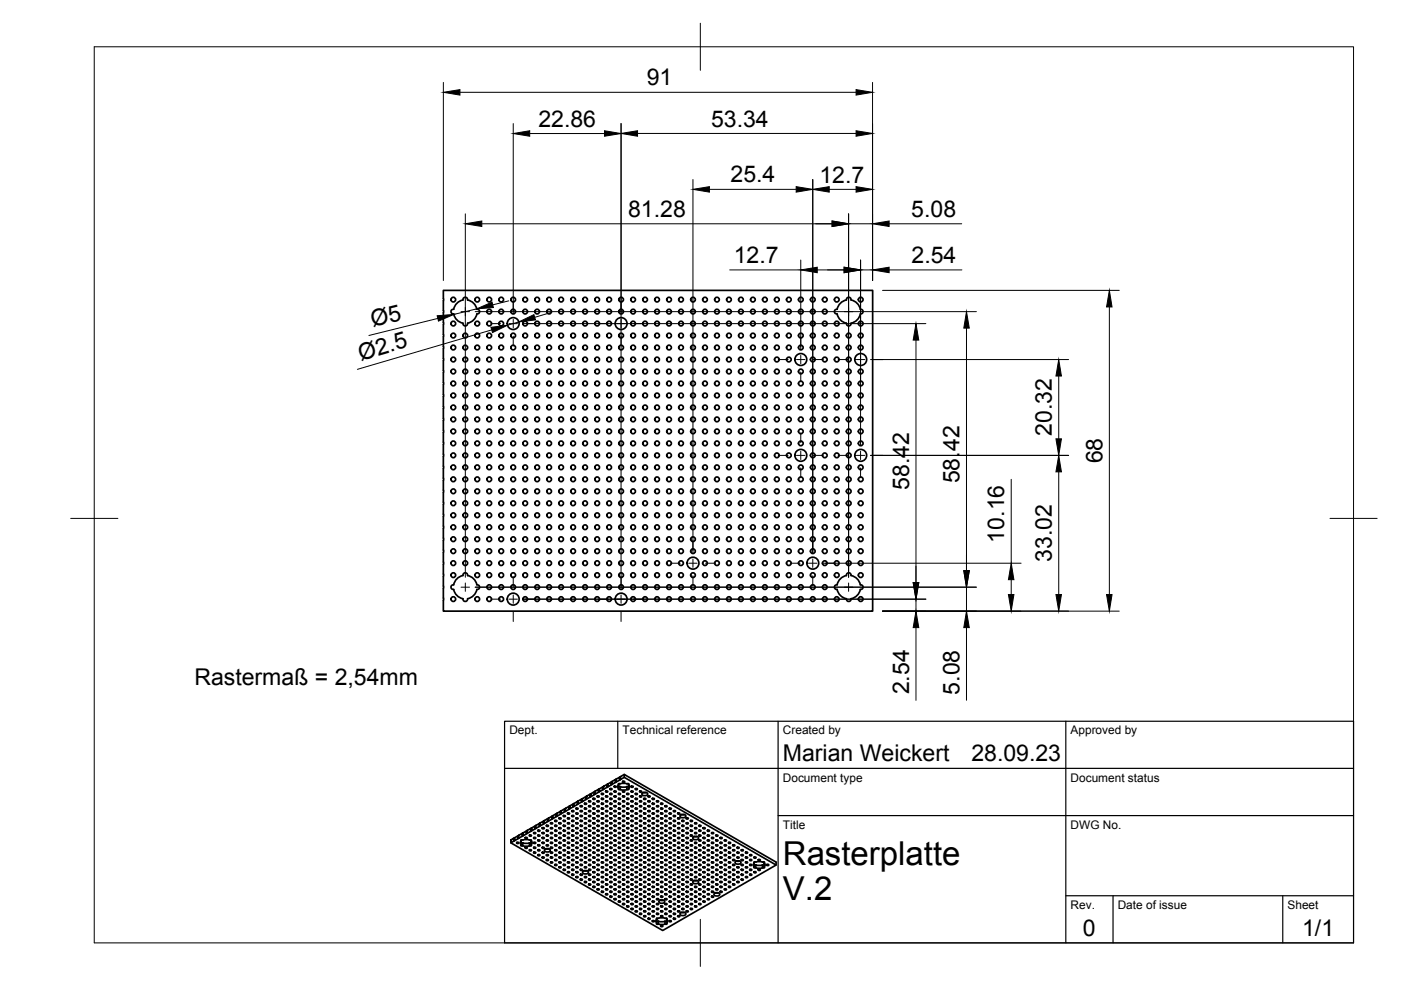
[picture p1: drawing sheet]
<svg xmlns="http://www.w3.org/2000/svg" width="297mm" height="210mm" viewBox="0 0 297 210" stroke-linecap="round" stroke-linejoin="round" font-family="sans-serif">
<defs><g id="words">
<g font-size="7">
<text x="166" y="183.4">Rasterplatte</text>
<text x="166" y="190.9">V.2</text>
</g>
<g font-size="4.9">
<text x="137.1" y="18.1">91</text>
<text x="114.2" y="26.9">22.86</text>
<text x="150.8" y="26.8">53.34</text>
<text x="154.9" y="38.7">25.4</text>
<text x="173.7" y="38.7">12.7</text>
<text x="133.2" y="46">81.28</text>
<text x="193.2" y="46">5.08</text>
<text x="155.6" y="55.8">12.7</text>
<text x="193.3" y="55.8">2.54</text>
<text x="79" y="69.3" transform="rotate(-14 79 69.3)">Ø5</text>
<text x="76.5" y="76.5" transform="rotate(-16 76.5 76.5)">Ø2.5</text>
<text x="223" y="92.4" transform="rotate(-90 223 92.4)">20.32</text>
<text x="233.7" y="98.3" transform="rotate(-90 233.7 98.3)">68</text>
<text x="192.7" y="103.9" transform="rotate(-90 192.7 103.9)">58.42</text>
<text x="203.5" y="102.5" transform="rotate(-90 203.5 102.5)">58.42</text>
<text x="212.9" y="115" transform="rotate(-90 212.9 115)">10.16</text>
<text x="223" y="119.2" transform="rotate(-90 223 119.2)">33.02</text>
<text x="41.2" y="145.2">Rastermaß = 2,54mm</text>
<text x="192.7" y="147.2" transform="rotate(-90 192.7 147.2)">2.54</text>
<text x="203.5" y="147.3" transform="rotate(-90 203.5 147.3)">5.08</text>
<text x="166" y="161.4">Marian Weickert</text>
<text x="206" y="161.4">28.09.23</text>
<text x="229.6" y="198.6">0</text>
<text x="276.1" y="198.6">1/1</text>
</g>
<g font-size="2.5">
<text x="108" y="155.7">Dept.</text>
<text x="132" y="155.7">Technical reference</text>
<text x="166" y="155.7">Created by</text>
<text x="227" y="155.7">Approved by</text>
<text x="166" y="165.7">Document type</text>
<text x="227" y="165.7">Document status</text>
<text x="166" y="175.7">Title</text>
<text x="227" y="175.7">DWG No.</text>
<text x="227" y="192.7">Rev.</text>
<text x="237" y="192.7">Date of issue</text>
<text x="273" y="192.7">Sheet</text>
</g>
</g></defs>
<!-- layer: Visible -->
<g fill="none" stroke="#000" stroke-width=".36">
<path d="M94 63.3v-1.7h91v68h-91v-2.3M94 63.8v2M94 66.3v2.1M94 68.8v2.1M94 71.4v2M94 73.9v2.1M94 76.5v2M94 79v2.1M94 65.8v.5M94 63.3v.5M94 78.5v.5M94 76v.5"/>
<path d="M94 73.4v.5M94 70.9v.5M94 68.4v.4M96.9 64.3l1.3-.7a.5 .5 0 0 1 .4-.6 .5 .5 0 0 1 .5 .6 2.51 2.51 0 0 1 2 2 .5 .5 0 0 1 .6 .5 .5 .5 0 0 1-.6 .5 2.48 2.48 0 0 1-2 1.9 .5 .5 0 0 1-.5 .6 .5 .5 0 0 1-.4-.6 2.48 2.48 0 0 1-2-1.9 .5 .5 0 0 1-.6-.5 .5 .5 0 0 1 .6-.5zM178.2 64.3l1.3-.7a.5 .5 0 0 1 .4-.6 .5 .5 0 0 1 .5 .6 2.51 2.51 0 0 1 2 2 .5 .5 0 0 1 .6 .5 .5 .5 0 0 1-.6 .5 2.48 2.48 0 0 1-2 1.9 .5 .5 0 0 1-.4 .6 .5 .5 0 0 1-.5-.6 2.48 2.48 0 0 1-2-1.9 .5 .5 0 0 1-.6-.5 .5 .5 0 0 1 .6-.5zM94 81.5v2.1M94 84.1v2.1M94 86.6v2.1M94 89.2v2M94 91.7v2.1M94 94.2v2.1M94 96.8v2.1"/>
<path d="M94 99.3v2.1M94 98.8v.5M94 96.3v.5M94 93.8v.4M94 91.2v.5M94 88.7v.5M94 86.1v.5M94 83.6v.5M94 81.1v.4M94 101.9v2M94 104.4v2.1M94 106.9v2.1"/>
<path d="M94 109.5v2.1M94 112v2.1M94 114.6v2M94 117.1v2.1M94 119.6v2.1M94 119.2v.4M94 116.6v.5M94 114.1v.5M94 111.5v.5M94 109v.5M94 106.5v.4M94 103.9v.5"/>
<path d="M94 101.4v.5M94 122.2v2.1M94 124.7v2.1M94 126.8v.5M94 124.2v.5M94 121.7v.5M96.9 122.7l1.3-.7a.5 .5 0 0 1 .4-.6 .5 .5 0 0 1 .5 .6 2.51 2.51 0 0 1 2 2 .5 .5 0 0 1 .6 .5 .5 .5 0 0 1-.6 .5 2.48 2.48 0 0 1-2 1.9 .5 .5 0 0 1-.5 .6 .5 .5 0 0 1-.4-.6 2.48 2.48 0 0 1-2-1.9 .5 .5 0 0 1-.6-.5 .5 .5 0 0 1 .6-.5zM178.2 122.7l1.3-.7a.5 .5 0 0 1 .4-.6 .5 .5 0 0 1 .5 .6 2.51 2.51 0 0 1 2 2 .5 .5 0 0 1 .6 .5 .5 .5 0 0 1-.6 .5 2.48 2.48 0 0 1-2 1.9 .5 .5 0 0 1-.4 .6 .5 .5 0 0 1-.5-.6 2.48 2.48 0 0 1-2-1.9 .5 .5 0 0 1-.6-.5 .5 .5 0 0 1 .6-.5zM108.3 178.1l.6-.4v.6l-.6 .4zM109.1 178.2l-.2 .1M109.1 177.6l-.2 .1M109.1 177.6l.7-.4v.6l-.7 .5z"/>
<path d="M109.6 178.6l.4 .1-.2 .2-.3-.2zM110 177.1l.7-.4v.6l-.7 .4zM110 177.7l-.2 .1M110 177.1l-.2 .1M110.5 178.7h.3v.6h-.3v-.2M110.5 178.3a.49 .49 0 0 0 0 .8l-.1-.7M110.5 178.1v.2M110.8 178.1h-.3v.2M110.9 178.1l.7-.1 .7 .1M110.9 179.3l.7 .1 .7-.1M110.9 178.7l.7 .1 .7-.1M110.9 177.2l-.2 .1"/>
<path d="M110.9 176.6l-.2 .1M110.9 176.6l.7-.4v.6l-.7 .4zM111.4 179.7l.4 .1-.2 .1-.3-.1zM111.4 177.6l.4 .1-.2 .1-.3-.1zM111.8 176.1l.7-.4v.6l-.7 .4zM111.8 176.7l-.2 .1M111.8 176.1l-.2 .1M112.2 178.7v.6M112.2 178.1h.4v.2M112.2 178.7h.4M112.3 177.1l.4 .1-.3 .1-.2-.1zM112.6 178.1v.2"/>
<path d="M112.6 179.1v.2h-.4M112.6 178.3a.49 .49 0 0 1 0 .8l.1-.7M112.7 176.2l-.2 .1M112.7 175.6h-.2M112.7 175.6l.7-.5v.7l-.7 .4zM113.2 178.6l.4 .1-.2 .2-.3-.2zM113.2 176.5l.4 .1-.2 .2-.3-.2zM113.2 179.7l.4 .1-.2 .1-.3-.1zM113.2 177.6l.4 .1-.2 .1-.3-.1zM113.6 175l.7-.4v.6l-.7 .5zM113.6 175.6l-.2 .1M113.6 175l-.2 .1"/>
<path d="M114.1 179.1l.4 .1-.3 .2-.2-.2zM114.1 177.1l.4 .1-.3 .1-.2-.1zM114.1 176l.4 .1-.3 .2-.2-.2zM114.1 178.1l.4 .1-.3 .1-.2-.1zM114.5 174.5l.7-.4v.6l-.7 .4zM114.5 175.1l-.2 .1M114.5 174.5l-.2 .1M115 177.6l.4 .1-.2 .1-.3-.1zM115 175.5l.4 .1-.2 .1-.3-.1zM115 178.6l.4 .1-.2 .2-.3-.2zM115 176.5l.4 .1-.2 .2-.3-.2zM115 179.7l.4 .1-.2 .1-.3-.1z"/>
<path d="M115.4 174l.7-.4v.6l-.7 .4zM115.4 174.6l-.2 .1M115.4 174l-.2 .1M115.7 180h.7M115.9 175l.4 .1-.3 .1-.2-.1zM115.9 178.1l.4 .1-.3 .1-.2-.1zM115.9 176l.4 .1-.3 .2-.2-.2zM115.9 179.1l.4 .1-.3 .2-.2-.2zM115.9 177.1l.4 .1-.3 .1-.2-.1zM116.3 173.5l.7-.4v.6l-.7 .4zM116.3 174.1l-.2 .1M116.3 173.5l-.2 .1"/>
<path d="M116.8 175.5l.4 .1-.3 .1-.2-.1zM116.8 177.6l.4 .1-.3 .1-.2-.1zM116.8 178.6l.4 .1-.3 .2-.2-.2zM116.8 174.5l.4 .1-.3 .1-.2-.1zM116.8 176.5l.4 .1-.3 .2-.2-.2zM116.8 179.7l.4 .1-.3 .1-.2-.1zM117.2 173.6l-.2 .1M117.2 173h-.2M117.2 173l.7-.5v.7l-.7 .4zM117.7 178.1l.4 .1-.3 .1-.2-.1zM117.7 179.1l.4 .1-.3 .2-.2-.2zM117.7 175l.4 .1-.3 .1-.2-.1z"/>
<path d="M117.7 176l.4 .1-.3 .2-.2-.2zM117.7 177.1l.4 .1-.3 .1-.2-.1zM117.7 174l.4 .1-.3 .1-.2-.1zM118.1 172.5l.7-.5v.6l-.7 .5zM118.1 173.1l-.2 .1M118.1 172.4l-.2 .1M118.6 173.4l.4 .1-.3 .2-.2-.2zM118.6 179.7l.4 .1-.3 .1-.2-.1zM118.6 178.6l.4 .1-.3 .2-.2-.2zM118.6 175.5l.4 .1-.3 .1-.2-.1zM118.6 176.5l.4 .1-.3 .2-.2-.2zM118.6 174.5l.4 .1-.3 .1-.2-.1z"/>
<path d="M118.6 177.6l.4 .1-.3 .1-.2-.1zM119 172.5l-.2 .1M119 171.9l-.2 .1M119 171.9l.7-.4v.6l-.7 .4zM119.5 174l.4 .1-.3 .1-.2-.1zM119.5 179.1l.4 .1-.3 .2-.2-.2zM119.5 175l.4 .1-.3 .1-.2-.1zM119.5 176l.4 .1-.3 .2-.2-.2zM119.5 178.1l.4 .1-.3 .1-.2-.1zM119.5 177.1l.4 .1-.3 .1-.2-.1zM119.5 172.9l.4 .1-.3 .2-.2-.2zM119.9 171.4l.7-.4v.6l-.7 .4z"/>
<path d="M119.9 172l-.2 .1M119.9 171.4l-.2 .1M120.4 174.5l.4 .1-.3 .1-.2-.1zM120.4 179.7l.4 .1-.3 .1-.2-.1zM120.4 175.5l.4 .1-.3 .1-.2-.1zM120.4 176.5l.4 .1-.3 .2-.2-.2zM120.4 178.6l.4 .1-.3 .2-.2-.2zM120.4 177.6l.4 .1-.3 .1-.2-.1zM120.4 172.4l.4 .1-.3 .1-.2-.1zM120.4 173.4l.4 .1-.3 .2-.2-.2zM120.8 171.5l-.2 .1M120.8 170.9l-.2 .1"/>
<path d="M120.8 170.9l.7-.4v.6l-.7 .4zM121.3 175l.4 .1-.3 .1-.2-.1zM121.3 178.1l.4 .1-.3 .1-.2-.1zM121.3 176l.4 .1-.3 .2-.2-.2zM121.3 177.1l.4 .1-.3 .1-.2-.1zM121.3 179.1l.4 .1-.3 .2-.2-.2zM121.3 174l.4 .1-.3 .1-.2-.1zM121.3 171.9l.4 .1-.3 .1-.2-.1zM121.3 172.9l.4 .1-.3 .2-.2-.2zM121.7 170.4l.7-.4v.6l-.7 .4zM121.7 171l-.2 .1M121.7 170.4l-.2 .1"/>
<path d="M122.2 177.6l.4 .1-.3 .1-.2-.1zM122.2 176.5l.4 .1-.3 .2-.2-.2zM122.2 179.7l.4 .1-.3 .1-.2-.1zM122.2 178.6l.4 .1-.3 .2-.2-.2zM122.2 171.4l.4 .1-.3 .1-.2-.1zM122.2 174.5l.4 .1-.3 .1-.2-.1zM122.2 172.4l.4 .1-.3 .1-.2-.1zM122.2 173.4l.4 .1-.3 .2-.2-.2zM122.2 175.5l.4 .1-.3 .1-.2-.1zM122.6 169.9l.7-.5v.6l-.7 .5zM122.6 170.5h-.2M122.6 169.8l-.2 .1"/>
<path d="M123.1 177.1l.4 .1-.3 .1-.2-.1zM123.1 178.1l.4 .1-.3 .1-.2-.1zM123.1 179.1l.4 .1-.3 .2-.2-.2zM123.1 171.9l.4 .1-.3 .1-.2-.1zM123.1 175l.4 .1-.3 .1-.2-.1zM123.1 170.8l.4 .1-.3 .2-.2-.2zM123.1 174l.4 .1-.3 .1-.2-.1zM123.1 176l.4 .1-.3 .2-.2-.2zM123.1 172.9l.4 .1-.3 .2-.2-.2zM123.5 169.3l.7-.4v.6l-.7 .5zM123.5 169.9l-.2 .1M123.5 169.3l-.2 .1"/>
<path d="M124 178.6l.4 .1-.3 .2-.2-.2zM124 177.6l.4 .1-.3 .1-.2-.1zM124 179.7l.4 .1-.3 .1-.2-.1zM124 171.4l.4 .1-.3 .1-.2-.1zM124 172.4l.4 .1-.3 .1-.2-.1zM124 170.3l.4 .1-.3 .2-.2-.2zM124 175.5l.4 .1-.3 .1-.2-.1zM124 174.5l.4 .1-.3 .1-.2-.1zM124 176.5l.4 .1-.3 .2-.2-.2zM124 173.4l.4 .1-.3 .2-.2-.2zM124.4 168.8l.7-.4v.6l-.7 .4zM124.4 169.4l-.2 .1"/>
<path d="M124.4 168.8l-.2 .1M124.8 179.1l.5 .1-.3 .2-.2-.2zM124.8 178.1l.5 .1-.3 .1-.2-.1zM124.8 169.8l.5 .1-.3 .1-.2-.1zM124.8 172.9l.5 .1-.3 .2-.2-.2zM124.8 170.8l.5 .1-.3 .2-.2-.2zM124.8 176l.5 .1-.3 .2-.2-.2zM124.8 171.9l.5 .1-.3 .1-.2-.1zM124.8 175l.5 .1-.3 .1-.2-.1zM124.8 177.1l.5 .1-.3 .1-.2-.1zM124.8 174l.5 .1-.3 .1-.2-.1zM125.3 168.9l-.2 .1"/>
<path d="M125.3 168.3l-.2 .1M125.3 168.3l.7-.4v.6l-.7 .4zM125.8 178.6l.4 .1-.3 .2-.2-.2zM125.8 179.7l.4 .1-.3 .1-.2-.1zM125.8 170.3l.4 .1-.3 .2-.2-.2zM125.8 173.4l.4 .1-.3 .2-.2-.2zM125.8 171.4l.4 .1-.3 .1-.2-.1zM125.8 172.4l.4 .1-.3 .1-.2-.1zM125.8 177.6l.4 .1-.3 .1-.2-.1zM125.8 174.5l.4 .1-.3 .1-.2-.1zM125.8 175.5l.4 .1-.3 .1-.2-.1zM125.8 169.3l.4 .1-.3 .1-.2-.1z"/>
<path d="M125.8 176.5l.4 .1-.3 .2-.2-.2zM126.2 167.8l.7-.4v.6l-.7 .4zM126.2 168.4l-.2 .1M126.2 167.8l-.2 .1M126.6 179.1l.5 .1-.3 .2-.2-.2zM126.6 170.8l.5 .1-.3 .2-.2-.2zM126.6 174l.5 .1-.3 .1-.2-.1zM126.6 171.9l.5 .1-.3 .1-.2-.1zM126.6 177.1l.5 .1-.3 .1-.2-.1zM126.6 172.9l.5 .1-.3 .2-.2-.2zM126.6 168.8l.5 .1-.3 .1-.2-.1zM126.6 176l.5 .1-.3 .2-.2-.2z"/>
<path d="M126.6 175l.5 .1-.3 .1-.2-.1zM126.6 169.8l.5 .1-.3 .1-.2-.1zM126.6 178.1l.5 .1-.3 .1-.2-.1zM127.1 167.9l-.2 .1M127.1 167.3l-.2 .1M127.1 167.3l.7-.5v.7l-.7 .4zM127.6 179.7l.4 .1-.3 .1-.2-.1zM127.6 171.4l.4 .1-.3 .1-.2-.1zM127.6 172.4l.4 .1-.3 .1-.2-.1zM127.6 177.6l.4 .1-.3 .1-.2-.1zM127.6 174.5l.4 .1-.3 .1-.2-.1zM127.6 168.2l.4 .1-.3 .2-.2-.2z"/>
<path d="M127.6 173.4l.4 .1-.3 .2-.2-.2zM127.6 169.3l.4 .1-.3 .1-.2-.1zM127.6 170.3l.4 .1-.3 .2-.2-.2zM127.6 176.5l.4 .1-.3 .2-.2-.2zM127.6 178.6l.4 .1-.3 .2-.2-.2zM127.6 175.5l.4 .1-.3 .1-.2-.1zM128 166.7l.7-.4v.6l-.7 .5zM128 167.3l-.2 .1M128 166.7l-.2 .1M128.4 171.9l.5 .1-.3 .1-.2-.1zM128.4 177.1l.5 .1-.3 .1-.2-.1zM128.4 172.9l.5 .1-.3 .2-.2-.2z"/>
<path d="M128.4 178.1l.5 .1-.3 .1-.2-.1zM128.4 168.8l.5 .1-.3 .1-.2-.1zM128.4 174l.5 .1-.3 .1-.2-.1zM128.4 175l.5 .1-.3 .1-.2-.1zM128.4 169.8l.5 .1-.3 .1-.2-.1zM128.4 170.8l.5 .1-.3 .2-.2-.2zM128.4 179.1l.5 .1-.3 .2-.2-.2zM128.4 176l.5 .1-.3 .2-.2-.2zM128.4 167.7l.5 .1-.3 .2-.2-.2zM128.9 166.8l-.2 .1M128.9 166.2l-.2 .1M128.9 166.2l.7-.4v.6l-.7 .4z"/>
<path d="M129.4 172.4l.4 .1-.3 .1-.2-.1zM129.4 178.6l.4 .1-.3 .2-.2-.2zM129.4 169.3l.4 .1-.3 .1-.2-.1zM129.4 170.3l.4 .1-.3 .2-.2-.2zM129.4 175.5l.4 .1-.3 .1-.2-.1zM129.4 177.6l.4 .1-.3 .1-.2-.1zM129.4 171.4l.4 .1-.3 .1-.2-.1zM129.4 173.4l.4 .1-.3 .2-.2-.2zM129.4 174.5l.4 .1-.3 .1-.2-.1zM129.4 179.7l.4 .1-.3 .1-.2-.1zM129.4 176.5l.4 .1-.3 .2-.2-.2zM129.4 168.2l.4 .1-.3 .2-.2-.2z"/>
<path d="M129.4 167.2l.4 .1-.3 .1-.2-.1zM129.8 165.7l.7-.4v.6l-.7 .4zM129.8 166.3l-.2 .1M129.8 165.7l-.2 .1M130.2 172.9l.5 .1-.3 .2-.2-.2zM130.2 174l.5 .1-.3 .1-.2-.1zM130.2 179.1l.5 .1-.3 .2-.2-.2zM130.2 169.8l.5 .1-.3 .1-.2-.1zM130.2 170.8l.5 .1-.3 .2-.2-.2zM130.2 176l.5 .1-.3 .2-.2-.2zM130.2 178.1l.5 .1-.3 .1-.2-.1zM130.2 171.9l.5 .1-.3 .1-.2-.1z"/>
<path d="M130.2 175l.5 .1-.3 .1-.2-.1zM130.2 177.1l.5 .1-.3 .1-.2-.1zM130.2 166.7l.5 .1-.3 .1-.2-.1zM130.2 168.8l.5 .1-.3 .1-.2-.1zM130.2 167.7l.5 .1-.3 .2-.2-.2zM130.6 165.2l.8-.4v.6l-.8 .4zM130.7 165.8l-.2 .1M130.7 165.2l-.2 .1M131.1 166.5l.1 .7M131.2 173.4l.4 .1-.3 .2-.2-.2zM131.2 174.5l.4 .1-.3 .1-.2-.1zM131.2 170.3l.4 .1-.3 .2-.2-.2z"/>
<path d="M131.2 171.4l.4 .1-.3 .1-.2-.1zM131.2 176.5l.4 .1-.3 .2-.2-.2zM131.2 178.6l.4 .1-.3 .2-.2-.2zM131.2 172.4l.4 .1-.3 .1-.2-.1zM131.2 175.5l.4 .1-.3 .1-.2-.1zM131.2 179.7l.4 .1-.3 .1-.2-.1zM131.2 177.6l.4 .1-.3 .1-.2-.1zM131.2 169.3l.4 .1-.3 .1-.2-.1zM131.2 168.2l.4 .1-.3 .2-.2-.2zM131.2 166.4a.47 .47 0 0 0 0 .8v.2h.3M131.2 166.2v.2M131.5 167.4l.7 .1 .7-.1"/>
<path d="M131.5 166.8h-.3M131.6 165.3l.8-.5v-.6l32.1 18.6v.6l-24 13.9-32.2-18.6M131.6 165.3l-.2 .1M131.6 164.7h-.2M132 179.1l.5 .1-.3 .2-.2-.2zM132 172.9l.5 .1-.3 .2-.2-.2zM132 174l.5 .1-.3 .1-.2-.1zM132 175l.5 .1-.3 .1-.2-.1zM132 170.8l.5 .1-.3 .2-.2-.2zM132 171.9l.5 .1-.3 .1-.2-.1zM132 177.1l.5 .1-.3 .1-.2-.1zM132 176l.5 .1-.3 .2-.2-.2z"/>
<path d="M132 178.1l.5 .1-.3 .1-.2-.1zM132 167.7l.5 .1-.3 .2-.2-.2zM132 165.7l.5 .1-.3 .1-.2-.1zM132 169.8l.5 .1-.3 .1-.2-.1zM132 168.8l.5 .1-.3 .1-.2-.1zM132.4 164.2l-.8 .5v.6M132.4 164.8l32.1 18.6M132.9 166.2h.4l-.1 .2M132.9 166.8h.3M132.9 166.2l-.3-.1a1.62 1.62 0 0 0-1.5 .2l.1 .1M132.9 166.8l-.7 .1-.7-.1v.6M132.9 174.5l.4 .1-.2 .1-.2-.1z"/>
<path d="M132.9 177.6l.4 .1-.2 .1-.2-.1zM132.9 175.5l.4 .1-.2 .1-.2-.1zM132.9 171.4l.4 .1-.2 .1-.2-.1zM132.9 172.4l.4 .1-.2 .1-.2-.1zM132.9 179.7l.4 .1-.2 .1-.2-.1zM132.9 173.4l.4 .1-.2 .2-.2-.2zM132.9 176.5l.4 .1-.2 .2-.2-.2zM132.9 178.6l.4 .1-.2 .2-.2-.2zM132.9 168.2l.4 .1-.2 .2-.2-.2zM132.9 170.3l.4 .1-.2 .2-.2-.2zM132.9 169.3l.4 .1-.2 .1-.2-.1zM133.2 166.2v.2"/>
<path d="M133.3 166.4a.49 .49 0 0 1 0 .8v.2h-.4v-.6M133.4 166.5l-.2 .7M133.8 175l.5 .1-.3 .1-.2-.1zM133.8 176l.5 .1-.3 .2-.2-.2zM133.8 171.9l.5 .1-.3 .1-.2-.1zM133.8 172.9l.5 .1-.3 .2-.2-.2zM133.8 178.1l.5 .1-.3 .1-.2-.1zM133.8 174l.5 .1-.3 .1-.2-.1zM133.8 177.1l.5 .1-.3 .1-.2-.1zM133.8 179.1l.5 .1-.3 .2-.2-.2zM133.8 168.8l.5 .1-.3 .1-.2-.1zM133.8 166.7l.5 .1-.3 .1-.2-.1z"/>
<path d="M133.8 167.7l.5 .1-.3 .2-.2-.2zM133.8 170.8l.5 .1-.3 .2-.2-.2zM133.8 169.8l.5 .1-.3 .1-.2-.1zM134.7 175.5l.4 .1-.2 .1-.2-.1zM134.7 176.5l.4 .1-.2 .2-.2-.2zM134.7 172.4l.4 .1-.2 .1-.2-.1zM134.7 173.4l.4 .1-.2 .2-.2-.2zM134.7 178.6l.4 .1-.2 .2-.2-.2zM134.7 174.5l.4 .1-.2 .1-.2-.1zM134.7 177.6l.4 .1-.2 .1-.2-.1zM134.7 179.7l.4 .1-.2 .1-.2-.1zM134.7 167.2l.4 .1-.2 .1-.2-.1z"/>
<path d="M134.7 169.3l.4 .1-.2 .1-.2-.1zM134.7 168.2l.4 .1-.2 .2-.2-.2zM134.7 171.4l.4 .1-.2 .1-.2-.1zM134.7 170.3l.4 .1-.2 .2-.2-.2zM135.6 176l.5 .1-.3 .2-.2-.2zM135.6 177.1l.5 .1-.3 .1-.2-.1zM135.6 172.9l.5 .1-.3 .2-.2-.2zM135.6 174l.5 .1-.3 .1-.2-.1zM135.6 179.1l.5 .1-.3 .2-.2-.2zM135.6 175l.5 .1-.3 .1-.2-.1zM135.6 178.1l.5 .1-.3 .1-.2-.1zM135.6 167.7l.5 .1-.3 .2-.2-.2z"/>
<path d="M135.6 169.8l.5 .1-.3 .1-.2-.1zM135.6 168.8l.5 .1-.3 .1-.2-.1zM135.6 171.9l.5 .1-.3 .1-.2-.1zM135.6 170.8l.5 .1-.3 .2-.2-.2zM136.3 168.1a.68 .68 0 0 1 1 .3 .68 .68 0 0 1-.7 .3 .68 .68 0 0 1-.5-.5zM136.4 168h.6M136.5 176.5l.4 .1-.2 .2-.2-.2zM136.5 175.5l.4 .1-.2 .1-.2-.1zM136.5 177.6l.4 .1-.2 .1-.2-.1zM136.5 173.4l.4 .1-.2 .2-.2-.2zM136.5 174.5l.4 .1-.2 .1-.2-.1zM136.5 179.7l.4 .1-.2 .1-.2-.1z"/>
<path d="M136.5 178.6l.4 .1-.2 .2-.2-.2zM136.5 170.3l.4 .1-.2 .2-.2-.2zM136.5 169.3l.4 .1-.2 .1-.2-.1zM136.5 172.4l.4 .1-.2 .1-.2-.1zM136.5 171.4l.4 .1-.2 .1-.2-.1zM137.4 177.1l.5 .1-.3 .1-.2-.1zM137.4 176l.5 .1-.3 .2-.2-.2zM137.4 178.1l.5 .1-.3 .1-.2-.1zM137.4 174l.5 .1-.3 .1-.2-.1zM137.4 175l.5 .1-.3 .1-.2-.1zM137.4 179.1l.5 .1-.3 .2-.2-.2zM137.4 168.8l.5 .1-.3 .1-.2-.1z"/>
<path d="M137.4 170.8l.5 .1-.3 .2-.2-.2zM137.4 169.8l.5 .1-.3 .1-.2-.1zM137.4 172.9l.5 .1-.3 .2-.2-.2zM137.4 171.9l.5 .1-.3 .1-.2-.1zM138.3 177.6l.4 .1-.2 .1-.2-.1zM138.3 176.5l.4 .1-.2 .2-.2-.2zM138.3 178.6l.4 .1-.2 .2-.2-.2zM138.3 179.7l.4 .1-.2 .1-.2-.1zM138.3 174.5l.4 .1-.2 .1-.2-.1zM138.3 175.5l.4 .1-.2 .1-.2-.1zM138.3 169.3l.4 .1-.2 .1-.2-.1zM138.3 171.4l.4 .1-.2 .1-.2-.1z"/>
<path d="M138.3 170.3l.4 .1-.2 .2-.2-.2zM138.3 173.4l.4 .1-.2 .2-.2-.2zM138.3 172.4l.4 .1-.2 .1-.2-.1zM139.2 178.1l.5 .1-.3 .1-.2-.1zM139.2 177.1l.5 .1-.3 .1-.2-.1zM139.2 179.1l.5 .1-.3 .2-.2-.2zM139.2 175l.5 .1-.3 .1-.2-.1zM139.2 170.8l.5 .1-.3 .2-.2-.2zM139.2 176l.5 .1-.3 .2-.2-.2zM139.2 169.8l.5 .1-.3 .1-.2-.1zM139.2 171.9l.5 .1-.3 .1-.2-.1zM139.2 172.9l.5 .1-.3 .2-.2-.2z"/>
<path d="M139.2 174l.5 .1-.3 .1-.2-.1zM140.1 178.6l.4 .1-.2 .2-.2-.2zM140.1 177.6l.4 .1-.2 .1-.2-.1zM140.1 179.7l.4 .1-.2 .1-.2-.1zM140.1 175.5l.4 .1-.2 .1-.2-.1zM140.1 176.5l.4 .1-.2 .2-.2-.2zM140.1 171.4l.4 .1-.2 .1-.2-.1zM140.1 170.3l.4 .1-.2 .2-.2-.2zM140.1 173.4l.4 .1-.2 .2-.2-.2zM140.1 172.4l.4 .1-.2 .1-.2-.1zM140.1 174.5l.4 .1-.2 .1-.2-.1zM141 178.1l.4 .1-.2 .1-.3-.1z"/>
<path d="M141 179.1l.4 .1-.2 .2-.3-.2zM141 176l.4 .1-.2 .2-.3-.2zM141 177.1l.4 .1-.2 .1-.3-.1zM141 171.9l.4 .1-.2 .1-.3-.1zM141 170.8l.4 .1-.2 .2-.3-.2zM141 174l.4 .1-.2 .1-.3-.1zM141 172.9l.4 .1-.2 .2-.3-.2zM141 175l.4 .1-.2 .1-.3-.1zM141.9 178.6l.4 .1-.2 .2-.2-.2zM141.9 179.7l.4 .1-.2 .1-.2-.1zM141.9 176.5l.4 .1-.2 .2-.2-.2zM141.9 177.6l.4 .1-.2 .1-.2-.1z"/>
<path d="M141.9 171.4l.4 .1-.2 .1-.2-.1zM141.9 174.5l.4 .1-.2 .1-.2-.1zM141.9 172.4l.4 .1-.2 .1-.2-.1zM141.9 173.4l.4 .1-.2 .2-.2-.2zM141.9 175.5l.4 .1-.2 .1-.2-.1zM142.8 179.1l.4 .1-.2 .2-.3-.2zM142.8 178.1l.4 .1-.2 .1-.3-.1zM142.8 172.9l.4 .1-.2 .2-.3-.2zM142.8 171.9l.4 .1-.2 .1-.3-.1zM142.8 175l.4 .1-.2 .1-.3-.1zM142.8 174l.4 .1-.2 .1-.3-.1zM142.8 177.1l.4 .1-.2 .1-.3-.1z"/>
<path d="M142.8 176l.4 .1-.2 .2-.3-.2zM143.7 179.7l.4 .1-.2 .1-.2-.1zM143.7 178.6l.4 .1-.2 .2-.2-.2zM143.7 172.4l.4 .1-.2 .1-.2-.1zM143.7 175.5l.4 .1-.2 .1-.2-.1zM143.7 173.4l.4 .1-.2 .2-.2-.2zM143.7 174.5l.4 .1-.2 .1-.2-.1zM143.7 177.6l.4 .1-.2 .1-.2-.1zM143.7 176.5l.4 .1-.2 .2-.2-.2zM144.3 172.8a.68 .68 0 0 1 1.1 .3 .68 .68 0 0 1-.7 .3 .68 .68 0 0 1-.5-.5zM144.5 172.7h.6M144.6 179.1l.4 .1-.2 .2-.3-.2z"/>
<path d="M144.6 176l.4 .1-.2 .2-.3-.2zM144.6 174l.4 .1-.2 .1-.3-.1zM144.6 175l.4 .1-.2 .1-.3-.1zM144.6 178.1l.4 .1-.2 .1-.3-.1zM144.6 177.1l.4 .1-.2 .1-.3-.1zM145.5 179.7l.4 .1-.2 .1-.2-.1zM145.5 173.4l.4 .1-.2 .2-.2-.2zM145.5 175.5l.4 .1-.2 .1-.2-.1zM145.5 176.5l.4 .1-.2 .2-.2-.2zM145.5 174.5l.4 .1-.2 .1-.2-.1zM145.5 177.6l.4 .1-.2 .1-.2-.1zM145.5 178.6l.4 .1-.2 .2-.2-.2z"/>
<path d="M146.4 174l.4 .1-.2 .1-.3-.1zM146.4 175l.4 .1-.2 .1-.3-.1zM146.4 176l.4 .1-.2 .2-.3-.2zM146.4 177.1l.4 .1-.2 .1-.3-.1zM146.4 179.1l.4 .1-.2 .2-.3-.2zM146.4 178.1l.4 .1-.2 .1-.3-.1zM147.1 177.4a.68 .68 0 0 1 1 .4 .68 .68 0 0 1-.7 .3 .68 .68 0 0 1-.5-.5zM147.2 177.4h.6M147.3 174.5l.4 .1-.2 .1-.2-.1zM147.3 175.5l.4 .1-.2 .1-.2-.1zM147.3 176.5l.4 .1-.2 .2-.2-.2zM147.3 179.7l.4 .1-.2 .1-.2-.1z"/>
<path d="M147.3 178.6l.4 .1-.2 .2-.2-.2zM148.2 175l.4 .1-.2 .1-.3-.1zM148.2 176l.4 .1-.2 .2-.3-.2zM148.2 178.1l.4 .1-.2 .1-.3-.1zM148.2 177.1l.4 .1-.2 .1-.3-.1zM148.2 179.1l.4 .1-.2 .2-.3-.2zM149.1 175.5l.4 .1-.2 .1-.3-.1zM149.1 176.5l.4 .1-.2 .2-.3-.2zM149.1 178.6l.4 .1-.2 .2-.3-.2zM149.1 177.6l.4 .1-.2 .1-.3-.1zM149.1 179.7l.4 .1-.2 .1-.3-.1zM150 176l.4 .1-.2 .2-.3-.2z"/>
<path d="M150 177.1l.4 .1-.2 .1-.3-.1zM150 179.1l.4 .1-.2 .2-.3-.2zM150 178.1l.4 .1-.2 .1-.3-.1zM150.9 176.5l.4 .1-.2 .2-.3-.2zM150.9 177.6l.4 .1-.2 .1-.3-.1zM150.9 179.7l.4 .1-.2 .1-.3-.1zM150.9 178.6l.4 .1-.2 .2-.3-.2zM151.8 177.1l.4 .1-.2 .1-.3-.1zM151.8 178.1l.4 .1-.2 .1-.3-.1zM151.8 179.1l.4 .1-.2 .2-.3-.2zM152.7 177.6l.4 .1-.2 .1-.3-.1zM152.7 178.6l.4 .1-.2 .2-.3-.2z"/>
<path d="M152.7 179.7l.4 .1-.2 .1-.3-.1zM153.6 179.1l.4 .1-.2 .2-.3-.2zM153.6 178.1l.4 .1-.2 .1-.3-.1zM154.5 178.6l.4 .1-.2 .2-.3-.2zM154.5 179.7l.4 .1-.2 .1-.3-.1zM155.4 179.1l.4 .1-.2 .2-.3-.2zM156.3 179.7l.4 .1-.2 .1-.3-.1zM112.3 180.2l.4 .1-.3 .1-.2-.1zM113.2 180.7l.4 .1-.2 .1-.3-.1zM114.1 181.2l.4 .1-.3 .2-.2-.2zM114.1 180.2l.4 .1-.3 .1-.2-.1zM115 181.7l.4 .1-.2 .2-.3-.2z"/>
<path d="M115 180.7l.4 .1-.2 .1-.3-.1zM115.6 180a.68 .68 0 0 1 1.1 .4 .68 .68 0 0 1-.7 .3 .68 .68 0 0 1-.6-.5zM115.9 182.3l.4 .1-.3 .1-.2-.1zM115.9 181.2l.4 .1-.3 .2-.2-.2zM116.8 182.8l.4 .1-.3 .1-.2-.1zM116.8 181.7l.4 .1-.3 .2-.2-.2zM116.8 180.7l.4 .1-.3 .1-.2-.1zM117.7 182.3l.4 .1-.3 .1-.2-.1zM117.7 183.3l.4 .1-.3 .1-.2-.1zM117.7 180.2l.4 .1-.3 .1-.2-.1zM117.7 181.2l.4 .1-.3 .2-.2-.2zM118.6 182.8l.4 .1-.3 .1-.2-.1z"/>
<path d="M118.6 183.8l.4 .1-.3 .1-.2-.1zM118.6 180.7l.4 .1-.3 .1-.2-.1zM118.6 181.7l.4 .1-.3 .2-.2-.2zM119.5 180.2l.4 .1-.3 .1-.2-.1zM119.5 184.3l.4 .1-.3 .2-.2-.2zM119.5 183.3l.4 .1-.3 .1-.2-.1zM119.5 181.2l.4 .1-.3 .2-.2-.2zM119.5 182.3l.4 .1-.3 .1-.2-.1zM120.4 180.7l.4 .1-.3 .1-.2-.1zM120.4 184.8l.4 .1-.3 .2-.2-.2zM120.4 183.8l.4 .1-.3 .1-.2-.1zM120.4 181.7l.4 .1-.3 .2-.2-.2z"/>
<path d="M120.4 182.8l.4 .1-.3 .1-.2-.1zM121.3 182.3l.4 .1-.3 .1-.2-.1zM121.3 180.2l.4 .1-.3 .1-.2-.1zM121.3 185.4l.4 .1-.3 .1-.2-.1zM121.3 181.2l.4 .1-.3 .2-.2-.2zM121.3 184.3l.4 .1-.3 .2-.2-.2zM121.3 183.3l.4 .1-.3 .1-.2-.1zM122.2 180.7l.4 .1-.3 .1-.2-.1zM122.2 185.9l.4 .1-.3 .1-.2-.1zM122.2 182.8l.4 .1-.3 .1-.2-.1zM122.2 184.8l.4 .1-.3 .2-.2-.2zM122.2 181.7l.4 .1-.3 .2-.2-.2z"/>
<path d="M122.2 183.8l.4 .1-.3 .1-.2-.1zM123.1 181.2l.4 .1-.3 .2-.2-.2zM123.1 183.3l.4 .1-.3 .1-.2-.1zM123.1 180.2l.4 .1-.3 .1-.2-.1zM123.1 186.4l.4 .1-.3 .1-.2-.1zM123.1 185.4l.4 .1-.3 .1-.2-.1zM123.1 182.3l.4 .1-.3 .1-.2-.1zM123.1 184.3l.4 .1-.3 .2-.2-.2zM123.7 184.7a.68 .68 0 0 1 1 .3 .68 .68 0 0 1-.6 .3 .68 .68 0 0 1-.6-.5zM123.8 184.6h.7M124 181.7l.4 .1-.3 .2-.2-.2zM124 180.7l.4 .1-.3 .1-.2-.1z"/>
<path d="M124 186.9l.4 .1-.3 .1-.2-.1zM124 185.9l.4 .1-.3 .1-.2-.1zM124 183.8l.4 .1-.3 .1-.2-.1zM124 182.8l.4 .1-.3 .1-.2-.1zM124.8 184.3l.5 .1-.3 .2-.2-.2zM124.8 182.3l.5 .1-.3 .1-.2-.1zM124.8 181.2l.5 .1-.3 .2-.2-.2zM124.8 187.4l.5 .1-.3 .2-.2-.2zM124.8 180.2l.5 .1-.3 .1-.2-.1zM124.8 186.4l.5 .1-.3 .1-.2-.1zM124.8 183.3l.5 .1-.3 .1-.2-.1zM124.8 185.4l.5 .1-.3 .1-.2-.1z"/>
<path d="M125.8 184.8l.4 .1-.3 .2-.2-.2zM125.8 182.8l.4 .1-.3 .1-.2-.1zM125.8 181.7l.4 .1-.3 .2-.2-.2zM125.8 180.7l.4 .1-.3 .1-.2-.1zM125.8 188h.4l-.3 .2-.2-.2zM125.8 186.9l.4 .1-.3 .1-.2-.1zM125.8 183.8l.4 .1-.3 .1-.2-.1zM125.8 185.9l.4 .1-.3 .1-.2-.1zM126.6 185.4l.5 .1-.3 .1-.2-.1zM126.6 183.3l.5 .1-.3 .1-.2-.1zM126.6 180.2l.5 .1-.3 .1-.2-.1zM126.6 181.2l.5 .1-.3 .2-.2-.2z"/>
<path d="M126.6 182.3l.5 .1-.3 .1-.2-.1zM126.6 188.5l.5 .1-.3 .1-.2-.1zM126.6 187.4l.5 .1-.3 .2-.2-.2zM126.6 186.4l.5 .1-.3 .1-.2-.1zM126.6 184.3l.5 .1-.3 .2-.2-.2zM127.6 186.9l.4 .1-.3 .1-.2-.1zM127.6 185.9l.4 .1-.3 .1-.2-.1zM127.6 181.7l.4 .1-.3 .2-.2-.2zM127.6 180.7l.4 .1-.3 .1-.2-.1zM127.6 182.8l.4 .1-.3 .1-.2-.1zM127.6 183.8l.4 .1-.3 .1-.2-.1zM127.6 189l.4 .1-.3 .1-.2-.1z"/>
<path d="M127.6 188h.4l-.3 .2-.2-.2zM127.6 184.8l.4 .1-.3 .2-.2-.2zM128.4 187.4l.5 .1-.3 .2-.2-.2zM128.4 186.4l.5 .1-.3 .1-.2-.1zM128.4 180.2l.5 .1-.3 .1-.2-.1zM128.4 182.3l.5 .1-.3 .1-.2-.1zM128.4 189.5l.5 .1-.3 .2-.2-.2zM128.4 184.3l.5 .1-.3 .2-.2-.2zM128.4 183.3l.5 .1-.3 .1-.2-.1zM128.4 188.5l.5 .1-.3 .1-.2-.1zM128.4 185.4l.5 .1-.3 .1-.2-.1zM128.4 181.2l.5 .1-.3 .2-.2-.2z"/>
<path d="M129.4 188h.4l-.3 .2-.2-.2zM129.4 180.7l.4 .1-.3 .1-.2-.1zM129.4 186.9l.4 .1-.3 .1-.2-.1zM129.4 182.8l.4 .1-.3 .1-.2-.1zM129.4 183.8l.4 .1-.3 .1-.2-.1zM129.4 184.8l.4 .1-.3 .2-.2-.2zM129.4 190l.4 .1-.3 .2-.2-.2zM129.4 189l.4 .1-.3 .1-.2-.1zM129.4 185.9l.4 .1-.3 .1-.2-.1zM129.4 181.7l.4 .1-.3 .2-.2-.2zM130.2 189.5l.5 .1-.3 .2-.2-.2zM130.2 181.2l.5 .1-.3 .2-.2-.2z"/>
<path d="M130.2 187.4l.5 .1-.3 .2-.2-.2zM130.2 184.3l.5 .1-.3 .2-.2-.2zM130.2 185.4l.5 .1-.3 .1-.2-.1zM130.2 190.6l.5 .1-.3 .1-.2-.1zM130.2 180.2l.5 .1-.3 .1-.2-.1zM130.2 188.5l.5 .1-.3 .1-.2-.1zM130.2 183.3l.5 .1-.3 .1-.2-.1zM130.2 186.4l.5 .1-.3 .1-.2-.1zM130.2 182.3l.5 .1-.3 .1-.2-.1zM131.2 190l.4 .1-.3 .2-.2-.2zM131.2 188h.4l-.3 .2-.2-.2zM131.2 181.7l.4 .1-.3 .2-.2-.2z"/>
<path d="M131.2 183.8l.4 .1-.3 .1-.2-.1zM131.2 191.1l.4 .1-.3 .1-.2-.1zM131.2 184.8l.4 .1-.3 .2-.2-.2zM131.2 185.9l.4 .1-.3 .1-.2-.1zM131.2 180.7l.4 .1-.3 .1-.2-.1zM131.2 189l.4 .1-.3 .1-.2-.1zM131.2 186.9l.4 .1-.3 .1-.2-.1zM131.2 182.8l.4 .1-.3 .1-.2-.1zM132 189.5l.5 .1-.3 .2-.2-.2zM132 188.5l.5 .1-.3 .1-.2-.1zM132 182.3l.5 .1-.3 .1-.2-.1zM132 190.6l.5 .1-.3 .1-.2-.1z"/>
<path d="M132 184.3l.5 .1-.3 .2-.2-.2zM132 186.4l.5 .1-.3 .1-.2-.1zM132 185.4l.5 .1-.3 .1-.2-.1zM132 191.6l.5 .1-.3 .1-.2-.1zM132 180.2l.5 .1-.3 .1-.2-.1zM132 181.2l.5 .1-.3 .2-.2-.2zM132 187.4l.5 .1-.3 .2-.2-.2zM132 183.3l.5 .1-.3 .1-.2-.1zM132.9 190l.4 .1-.2 .2-.2-.2zM132.9 191.1l.4 .1-.2 .1-.2-.1zM132.9 189l.4 .1-.2 .1-.2-.1zM132.9 182.8l.4 .1-.2 .1-.2-.1z"/>
<path d="M132.9 184.8l.4 .1-.2 .2-.2-.2zM132.9 185.9l.4 .1-.2 .1-.2-.1zM132.9 186.9l.4 .1-.2 .1-.2-.1zM132.9 192.1l.4 .1-.2 .1-.2-.1zM132.9 180.7l.4 .1-.2 .1-.2-.1zM132.9 181.7l.4 .1-.2 .2-.2-.2zM132.9 188h.4l-.2 .2-.2-.2zM132.9 183.8l.4 .1-.2 .1-.2-.1zM133.8 190.6l.5 .1-.3 .1-.2-.1zM133.8 191.6l.5 .1-.3 .1-.2-.1zM133.8 189.5l.5 .1-.3 .2-.2-.2zM133.8 183.3l.5 .1-.3 .1-.2-.1z"/>
<path d="M133.8 185.4l.5 .1-.3 .1-.2-.1zM133.8 187.4l.5 .1-.3 .2-.2-.2zM133.8 186.4l.5 .1-.3 .1-.2-.1zM133.8 192.6l.5 .1-.3 .2-.2-.2zM133.8 181.2l.5 .1-.3 .2-.2-.2zM133.8 180.2l.5 .1-.3 .1-.2-.1zM133.8 182.3l.5 .1-.3 .1-.2-.1zM133.8 188.5l.5 .1-.3 .1-.2-.1zM133.8 184.3l.5 .1-.3 .2-.2-.2zM134.7 191.1l.4 .1-.2 .1-.2-.1zM134.7 192.1l.4 .1-.2 .1-.2-.1zM134.7 190l.4 .1-.2 .2-.2-.2z"/>
<path d="M134.7 185.9l.4 .1-.2 .1-.2-.1zM134.7 186.9l.4 .1-.2 .1-.2-.1zM134.7 183.8l.4 .1-.2 .1-.2-.1zM134.7 188h.4l-.2 .2-.2-.2zM134.7 193.1l.4 .1-.2 .2-.2-.2zM134.7 181.7l.4 .1-.2 .2-.2-.2zM134.7 180.7l.4 .1-.2 .1-.2-.1zM134.7 182.8l.4 .1-.2 .1-.2-.1zM134.7 189l.4 .1-.2 .1-.2-.1zM134.7 184.8l.4 .1-.2 .2-.2-.2zM135.6 192.6l.5 .1-.3 .2-.2-.2zM135.6 190.6l.5 .1-.3 .1-.2-.1z"/>
<path d="M135.6 186.4l.5 .1-.3 .1-.2-.1zM135.6 187.4l.5 .1-.3 .2-.2-.2zM135.6 188.5l.5 .1-.3 .1-.2-.1zM135.6 184.3l.5 .1-.3 .2-.2-.2zM135.6 193.7l.5 .1-.3 .1-.2-.1zM135.6 182.3l.5 .1-.3 .1-.2-.1zM135.6 181.2l.5 .1-.3 .2-.2-.2zM135.6 183.3l.5 .1-.3 .1-.2-.1zM135.6 180.2l.5 .1-.3 .1-.2-.1zM135.6 191.6l.5 .1-.3 .1-.2-.1zM135.6 189.5l.5 .1-.3 .2-.2-.2zM135.6 185.4l.5 .1-.3 .1-.2-.1z"/>
<path d="M136.5 191.1l.4 .1-.2 .1-.2-.1zM136.5 186.9l.4 .1-.2 .1-.2-.1zM136.5 188h.4l-.2 .2-.2-.2zM136.5 184.8l.4 .1-.2 .2-.2-.2zM136.5 189l.4 .1-.2 .1-.2-.1zM136.5 194.2l.4 .1-.2 .1-.2-.1zM136.5 181.7l.4 .1-.2 .2-.2-.2zM136.5 180.7l.4 .1-.2 .1-.2-.1zM136.5 182.8l.4 .1-.2 .1-.2-.1zM136.5 183.8l.4 .1-.2 .1-.2-.1zM136.5 190l.4 .1-.2 .2-.2-.2zM136.5 192.1l.4 .1-.2 .1-.2-.1z"/>
<path d="M136.5 185.9l.4 .1-.2 .1-.2-.1zM136.5 193.1l.4 .1-.2 .2-.2-.2zM137.4 185.4l.5 .1-.3 .1-.2-.1zM137.4 191.6l.5 .1-.3 .1-.2-.1zM137.4 189.5l.5 .1-.3 .2-.2-.2zM137.4 188.5l.5 .1-.3 .1-.2-.1zM137.4 187.4l.5 .1-.3 .2-.2-.2zM137.4 194.7l.5 .1-.3 .1-.2-.1zM137.4 183.3l.5 .1-.3 .1-.2-.1zM137.4 180.2l.5 .1-.3 .1-.2-.1zM137.4 182.3l.5 .1-.3 .1-.2-.1zM137.4 184.3l.5 .1-.3 .2-.2-.2z"/>
<path d="M137.4 181.2l.5 .1-.3 .2-.2-.2zM137.4 192.6l.5 .1-.3 .2-.2-.2zM137.4 190.6l.5 .1-.3 .1-.2-.1zM137.4 186.4l.5 .1-.3 .1-.2-.1zM137.4 193.7l.5 .1-.3 .1-.2-.1zM138.3 194.2l.4 .1-.2 .1-.2-.1zM138.3 192.1l.4 .1-.2 .1-.2-.1zM138.3 188h.4l-.2 .2-.2-.2zM138.3 185.9l.4 .1-.2 .1-.2-.1zM138.3 189l.4 .1-.2 .1-.2-.1zM138.3 190l.4 .1-.2 .2-.2-.2zM138.3 195.2l.4 .1-.2 .1-.2-.1z"/>
<path d="M138.3 183.8l.4 .1-.2 .1-.2-.1zM138.3 180.7l.4 .1-.2 .1-.2-.1zM138.3 182.8l.4 .1-.2 .1-.2-.1zM138.3 184.8l.4 .1-.2 .2-.2-.2zM138.3 181.7l.4 .1-.2 .2-.2-.2zM138.3 191.1l.4 .1-.2 .1-.2-.1zM138.3 186.9l.4 .1-.2 .1-.2-.1zM138.3 193.1l.4 .1-.2 .2-.2-.2zM139.2 195l.1 .7M139.2 189.5l.5 .1-.3 .2-.2-.2zM139.2 186.4l.5 .1-.3 .1-.2-.1zM139.2 192.6l.5 .1-.3 .2-.2-.2z"/>
<path d="M139.2 188.5l.5 .1-.3 .1-.2-.1zM139.2 190.6l.5 .1-.3 .1-.2-.1zM139.2 184.3l.5 .1-.3 .2-.2-.2zM139.2 181.2l.5 .1-.3 .2-.2-.2zM139.2 183.3l.5 .1-.3 .1-.2-.1zM139.2 180.2l.5 .1-.3 .1-.2-.1zM139.2 185.4l.5 .1-.3 .1-.2-.1zM139.2 182.3l.5 .1-.3 .1-.2-.1zM139.2 187.4l.5 .1-.3 .2-.2-.2zM139.2 191.6l.5 .1-.3 .1-.2-.1zM139.2 193.7l.5 .1-.3 .1-.2-.1zM139.3 194.9a.49 .49 0 0 0 0 .8"/>
<path d="M139.3 194.7v.2M139.6 195.3v.6M139.6 195.3l.7 .1 .7-.1M139.6 194.7l.7-.1 .7 .1M139.6 195.3h-.3M139.6 194.7h-.4l.1 .2M139.9 190.9a.68 .68 0 0 1 1 .4 .68 .68 0 0 1-.7 .2 .68 .68 0 0 1-.5-.4zM140 190.9h.6M140.1 190l.4 .1-.2 .2-.2-.2zM140.1 186.9l.4 .1-.2 .1-.2-.1zM140.1 193.1l.4 .1-.2 .2-.2-.2zM140.1 189l.4 .1-.2 .1-.2-.1z"/>
<path d="M140.1 196.2l.4 .1-.2 .2-.2-.2zM140.1 184.8l.4 .1-.2 .2-.2-.2zM140.1 181.7l.4 .1-.2 .2-.2-.2zM140.1 183.8l.4 .1-.2 .1-.2-.1zM140.1 182.8l.4 .1-.2 .1-.2-.1zM140.1 185.9l.4 .1-.2 .1-.2-.1zM140.1 180.7l.4 .1-.2 .1-.2-.1zM140.1 188h.4l-.2 .2-.2-.2zM140.1 192.1l.4 .1-.2 .1-.2-.1zM140.1 194.2l.4 .1-.2 .1-.2-.1zM141 195.3v.6M141 194.7h.4l-.1 .2"/>
<path d="M141 195.3h.3M141 187.4l.4 .1-.2 .2-.3-.2zM141 190.6l.4 .1-.2 .1-.3-.1zM141 193.7l.4 .1-.2 .1-.3-.1zM141 189.5l.4 .1-.2 .2-.3-.2zM141 191.6l.4 .1-.2 .1-.3-.1zM141 180.2l.4 .1-.2 .1-.3-.1zM141 182.3l.4 .1-.2 .1-.3-.1zM141 184.3l.4 .1-.2 .2-.3-.2zM141 186.4l.4 .1-.2 .1-.3-.1zM141 185.4l.4 .1-.2 .1-.3-.1zM141 181.2l.4 .1-.2 .2-.3-.2z"/>
<path d="M141 183.3l.4 .1-.2 .1-.3-.1zM141 188.5l.4 .1-.2 .1-.3-.1zM141 192.6l.4 .1-.2 .2-.3-.2zM141.3 195.1l.1 .7a1.75 1.75 0 0 1-1.8 .1h-.4l.1-.2M141.3 194.7v.2M141.4 194.9a.49 .49 0 0 1 0 .8M141.4 195v.1M141.9 188h.4l-.2 .2-.2-.2zM141.9 191.1l.4 .1-.2 .1-.2-.1zM141.9 194.2l.4 .1-.2 .1-.2-.1zM141.9 190l.4 .1-.2 .2-.2-.2zM141.9 192.1l.4 .1-.2 .1-.2-.1z"/>
<path d="M141.9 185.9l.4 .1-.2 .1-.2-.1zM141.9 182.8l.4 .1-.2 .1-.2-.1zM141.9 184.8l.4 .1-.2 .2-.2-.2zM141.9 181.7l.4 .1-.2 .2-.2-.2zM141.9 180.7l.4 .1-.2 .1-.2-.1zM141.9 186.9l.4 .1-.2 .1-.2-.1zM141.9 183.8l.4 .1-.2 .1-.2-.1zM141.9 195.2l.4 .1-.2 .1-.2-.1zM141.9 189l.4 .1-.2 .1-.2-.1zM141.9 193.1l.4 .1-.2 .2-.2-.2zM142.8 188.5l.4 .1-.2 .1-.3-.1zM142.8 191.6l.4 .1-.2 .1-.3-.1z"/>
<path d="M142.8 194.7l.4 .1-.2 .1-.3-.1zM142.8 190.6l.4 .1-.2 .1-.3-.1zM142.8 192.6l.4 .1-.2 .2-.3-.2zM142.8 180.2l.4 .1-.2 .1-.3-.1zM142.8 181.2l.4 .1-.2 .2-.3-.2zM142.8 186.4l.4 .1-.2 .1-.3-.1zM142.8 183.3l.4 .1-.2 .1-.3-.1zM142.8 185.4l.4 .1-.2 .1-.3-.1zM142.8 182.3l.4 .1-.2 .1-.3-.1zM142.8 184.3l.4 .1-.2 .2-.3-.2zM142.8 187.4l.4 .1-.2 .2-.3-.2zM142.8 193.7l.4 .1-.2 .1-.3-.1z"/>
<path d="M142.8 189.5l.4 .1-.2 .2-.3-.2zM143.7 189l.4 .1-.2 .1-.2-.1zM143.7 192.1l.4 .1-.2 .1-.2-.1zM143.7 191.1l.4 .1-.2 .1-.2-.1zM143.7 180.7l.4 .1-.2 .1-.2-.1zM143.7 193.1l.4 .1-.2 .2-.2-.2zM143.7 181.7l.4 .1-.2 .2-.2-.2zM143.7 186.9l.4 .1-.2 .1-.2-.1zM143.7 183.8l.4 .1-.2 .1-.2-.1zM143.7 185.9l.4 .1-.2 .1-.2-.1zM143.7 184.8l.4 .1-.2 .2-.2-.2zM143.7 188h.4l-.2 .2-.2-.2z"/>
<path d="M143.7 182.8l.4 .1-.2 .1-.2-.1zM143.7 190l.4 .1-.2 .2-.2-.2zM143.7 194.2l.4 .1-.2 .1-.2-.1zM144.3 193.5a.68 .68 0 0 1 1.1 .4 .68 .68 0 0 1-.7 .2 .68 .68 0 0 1-.5-.4zM144.5 193.5h.6M144.6 189.5l.4 .1-.2 .2-.3-.2zM144.6 192.6l.4 .1-.2 .2-.3-.2zM144.6 191.6l.4 .1-.2 .1-.3-.1zM144.6 180.2l.4 .1-.2 .1-.3-.1zM144.6 181.2l.4 .1-.2 .2-.3-.2zM144.6 182.3l.4 .1-.2 .1-.3-.1zM144.6 184.3l.4 .1-.2 .2-.3-.2z"/>
<path d="M144.6 187.4l.4 .1-.2 .2-.3-.2zM144.6 186.4l.4 .1-.2 .1-.3-.1zM144.6 188.5l.4 .1-.2 .1-.3-.1zM144.6 183.3l.4 .1-.2 .1-.3-.1zM144.6 185.4l.4 .1-.2 .1-.3-.1zM144.6 190.6l.4 .1-.2 .1-.3-.1zM145.5 190l.4 .1-.2 .2-.2-.2zM145.5 193.1l.4 .1-.2 .2-.2-.2zM145.5 192.1l.4 .1-.2 .1-.2-.1zM145.5 180.7l.4 .1-.2 .1-.2-.1zM145.5 181.7l.4 .1-.2 .2-.2-.2zM145.5 182.8l.4 .1-.2 .1-.2-.1z"/>
<path d="M145.5 188h.4l-.2 .2-.2-.2zM145.5 184.8l.4 .1-.2 .2-.2-.2zM145.5 186.9l.4 .1-.2 .1-.2-.1zM145.5 189l.4 .1-.2 .1-.2-.1zM145.5 183.8l.4 .1-.2 .1-.2-.1zM145.5 185.9l.4 .1-.2 .1-.2-.1zM145.5 191.1l.4 .1-.2 .1-.2-.1zM146.4 190.6l.4 .1-.2 .1-.3-.1zM146.4 192.6l.4 .1-.2 .2-.3-.2zM146.4 182.3l.4 .1-.2 .1-.3-.1zM146.4 183.3l.4 .1-.2 .1-.3-.1zM146.4 188.5l.4 .1-.2 .1-.3-.1z"/>
<path d="M146.4 181.2l.4 .1-.2 .2-.3-.2zM146.4 180.2l.4 .1-.2 .1-.3-.1zM146.4 185.4l.4 .1-.2 .1-.3-.1zM146.4 187.4l.4 .1-.2 .2-.3-.2zM146.4 184.3l.4 .1-.2 .2-.3-.2zM146.4 186.4l.4 .1-.2 .1-.3-.1zM146.4 189.5l.4 .1-.2 .2-.3-.2zM146.4 191.6l.4 .1-.2 .1-.3-.1zM147.1 186.7a.68 .68 0 0 1 1 .4 .68 .68 0 0 1-.7 .3 .68 .68 0 0 1-.5-.5zM147.2 186.7h.6M147.3 191.1l.4 .1-.2 .1-.2-.1zM147.3 192.1l.4 .1-.2 .1-.2-.1z"/>
<path d="M147.3 182.8l.4 .1-.2 .1-.2-.1zM147.3 183.8l.4 .1-.2 .1-.2-.1zM147.3 189l.4 .1-.2 .1-.2-.1zM147.3 190l.4 .1-.2 .2-.2-.2zM147.3 181.7l.4 .1-.2 .2-.2-.2zM147.3 180.7l.4 .1-.2 .1-.2-.1zM147.3 185.9l.4 .1-.2 .1-.2-.1zM147.3 188h.4l-.2 .2-.2-.2zM147.3 184.8l.4 .1-.2 .2-.2-.2zM148.2 191.6l.4 .1-.2 .1-.3-.1zM148.2 183.3l.4 .1-.2 .1-.3-.1zM148.2 187.4l.4 .1-.2 .2-.3-.2z"/>
<path d="M148.2 185.4l.4 .1-.2 .1-.3-.1zM148.2 189.5l.4 .1-.2 .2-.3-.2zM148.2 190.6l.4 .1-.2 .1-.3-.1zM148.2 184.3l.4 .1-.2 .2-.3-.2zM148.2 182.3l.4 .1-.2 .1-.3-.1zM148.2 181.2l.4 .1-.2 .2-.3-.2zM148.2 186.4l.4 .1-.2 .1-.3-.1zM148.2 188.5l.4 .1-.2 .1-.3-.1zM148.2 180.2l.4 .1-.2 .1-.3-.1zM149.1 184.8l.4 .1-.2 .2-.3-.2zM149.1 188h.4l-.2 .2-.3-.2zM149.1 185.9l.4 .1-.2 .1-.3-.1z"/>
<path d="M149.1 190l.4 .1-.2 .2-.3-.2zM149.1 191.1l.4 .1-.2 .1-.3-.1zM149.1 182.8l.4 .1-.2 .1-.3-.1zM149.1 181.7l.4 .1-.2 .2-.3-.2zM149.1 186.9l.4 .1-.2 .1-.3-.1zM149.1 189l.4 .1-.2 .1-.3-.1zM149.1 183.8l.4 .1-.2 .1-.3-.1zM149.1 180.7l.4 .1-.2 .1-.3-.1zM150 188.5l.4 .1-.2 .1-.3-.1zM150 185.4l.4 .1-.2 .1-.3-.1zM150 186.4l.4 .1-.2 .1-.3-.1zM150 187.4l.4 .1-.2 .2-.3-.2z"/>
<path d="M150 190.6l.4 .1-.2 .1-.3-.1zM150 183.3l.4 .1-.2 .1-.3-.1zM150 182.3l.4 .1-.2 .1-.3-.1zM150 189.5l.4 .1-.2 .2-.3-.2zM150 184.3l.4 .1-.2 .2-.3-.2zM150 181.2l.4 .1-.2 .2-.3-.2zM150 180.2l.4 .1-.2 .1-.3-.1zM150.9 184.8l.4 .1-.2 .2-.3-.2zM150.9 185.9l.4 .1-.2 .1-.3-.1zM150.9 186.9l.4 .1-.2 .1-.3-.1zM150.9 189l.4 .1-.2 .1-.3-.1zM150.9 183.8l.4 .1-.2 .1-.3-.1z"/>
<path d="M150.9 182.8l.4 .1-.2 .1-.3-.1zM150.9 188h.4l-.2 .2-.3-.2zM150.9 190l.4 .1-.2 .2-.3-.2zM150.9 181.7l.4 .1-.2 .2-.3-.2zM150.9 180.7l.4 .1-.2 .1-.3-.1zM151.5 189.4a.68 .68 0 0 1 1.1 .3 .68 .68 0 0 1-.7 .3 .68 .68 0 0 1-.5-.5zM151.7 189.3h.6M151.8 186.4l.4 .1-.2 .1-.3-.1zM151.8 187.4l.4 .1-.2 .2-.3-.2zM151.8 183.3l.4 .1-.2 .1-.3-.1zM151.8 188.5l.4 .1-.2 .1-.3-.1zM151.8 184.3l.4 .1-.2 .2-.3-.2z"/>
<path d="M151.8 185.4l.4 .1-.2 .1-.3-.1zM151.8 180.2l.4 .1-.2 .1-.3-.1zM151.8 182.3l.4 .1-.2 .1-.3-.1zM151.8 181.2l.4 .1-.2 .2-.3-.2zM152.7 185.9l.4 .1-.2 .1-.3-.1zM152.7 186.9l.4 .1-.2 .1-.3-.1zM152.7 188h.4l-.2 .2-.3-.2zM152.7 183.8l.4 .1-.2 .1-.3-.1zM152.7 189l.4 .1-.2 .1-.3-.1zM152.7 184.8l.4 .1-.2 .2-.3-.2zM152.7 180.7l.4 .1-.2 .1-.3-.1zM152.7 182.8l.4 .1-.2 .1-.3-.1z"/>
<path d="M152.7 181.7l.4 .1-.2 .2-.3-.2zM153.6 187.4l.4 .1-.2 .2-.3-.2zM153.6 185.4l.4 .1-.2 .1-.3-.1zM153.6 188.5l.4 .1-.2 .1-.3-.1zM153.6 184.3l.4 .1-.2 .2-.3-.2zM153.6 186.4l.4 .1-.2 .1-.3-.1zM153.6 181.2l.4 .1-.2 .2-.3-.2zM153.6 183.3l.4 .1-.2 .1-.3-.1zM153.6 180.2l.4 .1-.2 .1-.3-.1zM153.6 182.3l.4 .1-.2 .1-.3-.1zM154.5 188h.4l-.2 .2-.3-.2zM154.5 184.8l.4 .1-.2 .2-.3-.2z"/>
<path d="M154.5 185.9l.4 .1-.2 .1-.3-.1zM154.5 186.9l.4 .1-.2 .1-.3-.1zM154.5 181.7l.4 .1-.2 .2-.3-.2zM154.5 183.8l.4 .1-.2 .1-.3-.1zM154.5 180.7l.4 .1-.2 .1-.3-.1zM154.5 182.8l.4 .1-.2 .1-.3-.1zM155.4 187.4l.4 .1-.2 .2-.3-.2zM155.4 185.4l.4 .1-.2 .1-.3-.1zM155.4 186.4l.4 .1-.2 .1-.3-.1zM155.4 182.3l.4 .1-.2 .1-.3-.1zM155.4 180.2l.4 .1-.2 .1-.3-.1zM155.4 184.3l.4 .1-.2 .2-.3-.2z"/>
<path d="M155.4 183.3l.4 .1-.2 .1-.3-.1zM155.4 181.2l.4 .1-.2 .2-.3-.2zM156 182.6a.68 .68 0 0 1 1.1 .4 .68 .68 0 0 1-.7 .2 .68 .68 0 0 1-.5-.4zM156.1 182.6h.7M156.3 185.9l.4 .1-.2 .1-.3-.1zM156.3 186.9l.4 .1-.2 .1-.3-.1zM156.3 180.7l.4 .1-.2 .1-.3-.1zM156.3 184.8l.4 .1-.2 .2-.3-.2zM156.3 181.7l.4 .1-.2 .2-.3-.2zM156.3 183.8l.4 .1-.2 .1-.3-.1zM157.2 186.4l.4 .1-.2 .1-.3-.1zM157.2 180.2l.4 .1-.2 .1-.3-.1z"/>
<path d="M157.2 183.3l.4 .1-.2 .1-.3-.1zM157.2 181.2l.4 .1-.2 .2-.3-.2zM157.2 185.4l.4 .1-.2 .1-.3-.1zM157.2 182.3l.4 .1-.2 .1-.3-.1zM157.2 184.3l.4 .1-.2 .2-.3-.2zM158.1 183.8l.4 .1-.2 .1-.3-.1zM158.1 181.7l.4 .1-.2 .2-.3-.2zM158.1 180.7l.4 .1-.2 .1-.3-.1zM158.1 185.9l.4 .1-.2 .1-.3-.1zM158.1 182.8l.4 .1-.2 .1-.3-.1zM158.1 184.8l.4 .1-.2 .2-.3-.2zM159 184.3l.4 .1-.2 .2-.3-.2z"/>
<path d="M159 182.3l.4 .1-.2 .1-.3-.1zM159 181.2l.4 .1-.2 .2-.3-.2zM159 183.3l.4 .1-.2 .1-.3-.1zM159 185.4l.4 .1-.2 .1-.3-.1zM159.8 183.1l.1 .7a.63 .63 0 0 1-.1-.9 1.75 1.75 0 0 1 1.9-.1h.3v.2a.5 .5 0 0 1 0 .8M159.9 181.7l.4 .1-.2 .2-.3-.2zM159.9 184.8l.4 .1-.2 .2-.3-.2zM159.9 182.8v.2M159.9 183.8h-.1a1.79 1.79 0 0 0 1.9 .2M160.3 183.4v.6M160.3 183.4l.7 .1 .7-.1-.1 .6M160.3 183.4h-.4"/>
<path d="M160.8 182.3l.4 .1-.2 .1-.3-.1zM160.8 184.3l.4 .1-.2 .2-.3-.2zM161.7 183.4h.3M162 182.8v.2M162 183.2v.6M162 183.8v.2h-.3M162.1 183.1l-.1 .1M162.6 183.3l.4 .1-.2 .1-.3-.1z"/>
<circle cx="96.1" cy="73.7" r=".5"/>
<circle cx="96.1" cy="71.1" r=".5"/>
<circle cx="96.1" cy="68.6" r=".5"/>
<circle cx="96.1" cy="63.5" r=".5"/>
<circle cx="96.1" cy="78.8" r=".5"/>
<circle cx="96.1" cy="76.2" r=".5"/>
<circle cx="98.6" cy="73.7" r=".5"/>
<circle cx="98.6" cy="78.8" r=".5"/>
<circle cx="98.6" cy="76.2" r=".5"/>
<circle cx="98.6" cy="71.1" r=".5"/>
<circle cx="101.2" cy="73.7" r=".5"/>
<circle cx="101.2" cy="63.5" r=".5"/>
<circle cx="101.2" cy="78.8" r=".5"/>
<circle cx="101.2" cy="76.2" r=".5"/>
<circle cx="101.2" cy="71.1" r=".5"/>
<circle cx="101.2" cy="68.6" r=".5"/>
<circle cx="103.7" cy="78.8" r=".5"/>
<circle cx="103.7" cy="63.5" r=".5"/>
<circle cx="103.7" cy="68.6" r=".5"/>
<circle cx="103.7" cy="76.2" r=".5"/>
<circle cx="103.7" cy="73.7" r=".5"/>
<circle cx="103.7" cy="71.1" r=".5"/>
<circle cx="103.7" cy="66.1" r=".5"/>
<circle cx="106.3" cy="68.6" r=".5"/>
<circle cx="106.3" cy="78.8" r=".5"/>
<circle cx="106.3" cy="66.1" r=".5"/>
<circle cx="106.3" cy="63.5" r=".5"/>
<circle cx="106.3" cy="73.7" r=".5"/>
<circle cx="106.3" cy="71.1" r=".5"/>
<circle cx="106.3" cy="76.2" r=".5"/>
<circle cx="108.8" cy="73.7" r=".5"/>
<circle cx="108.8" cy="78.8" r=".5"/>
<circle cx="108.8" cy="66.1" r=".5"/>
<circle cx="108.8" cy="76.2" r=".5"/>
<circle cx="108.8" cy="63.5" r=".5"/>
<circle cx="108.8" cy="71.1" r=".5"/>
<circle cx="108.8" cy="68.6" r="1.26"/>
<circle cx="111.3" cy="73.7" r=".5"/>
<circle cx="111.3" cy="66.1" r=".5"/>
<circle cx="111.3" cy="76.2" r=".5"/>
<circle cx="111.3" cy="78.8" r=".5"/>
<circle cx="111.3" cy="63.5" r=".5"/>
<circle cx="111.3" cy="68.6" r=".5"/>
<circle cx="111.3" cy="71.1" r=".5"/>
<circle cx="113.9" cy="68.6" r=".5"/>
<circle cx="113.9" cy="76.2" r=".5"/>
<circle cx="113.9" cy="63.5" r=".5"/>
<circle cx="113.9" cy="71.1" r=".5"/>
<circle cx="113.9" cy="66.1" r=".5"/>
<circle cx="113.9" cy="78.8" r=".5"/>
<circle cx="113.9" cy="73.7" r=".5"/>
<circle cx="116.4" cy="78.8" r=".5"/>
<circle cx="116.4" cy="73.7" r=".5"/>
<circle cx="116.4" cy="76.2" r=".5"/>
<circle cx="116.4" cy="63.5" r=".5"/>
<circle cx="116.4" cy="68.6" r=".5"/>
<circle cx="116.4" cy="66.1" r=".5"/>
<circle cx="116.4" cy="71.1" r=".5"/>
<circle cx="119" cy="76.2" r=".5"/>
<circle cx="119" cy="63.5" r=".5"/>
<circle cx="119" cy="78.8" r=".5"/>
<circle cx="119" cy="68.6" r=".5"/>
<circle cx="119" cy="66.1" r=".5"/>
<circle cx="119" cy="73.7" r=".5"/>
<circle cx="119" cy="71.1" r=".5"/>
<circle cx="121.5" cy="73.7" r=".5"/>
<circle cx="121.5" cy="71.1" r=".5"/>
<circle cx="121.5" cy="66.1" r=".5"/>
<circle cx="121.5" cy="76.2" r=".5"/>
<circle cx="121.5" cy="78.8" r=".5"/>
<circle cx="121.5" cy="68.6" r=".5"/>
<circle cx="121.5" cy="63.5" r=".5"/>
<circle cx="124" cy="66.1" r=".5"/>
<circle cx="124" cy="71.1" r=".5"/>
<circle cx="124" cy="73.7" r=".5"/>
<circle cx="124" cy="68.6" r=".5"/>
<circle cx="124" cy="76.2" r=".5"/>
<circle cx="124" cy="78.8" r=".5"/>
<circle cx="124" cy="63.5" r=".5"/>
<circle cx="126.6" cy="73.7" r=".5"/>
<circle cx="126.6" cy="71.1" r=".5"/>
<circle cx="126.6" cy="66.1" r=".5"/>
<circle cx="126.6" cy="78.8" r=".5"/>
<circle cx="126.6" cy="68.6" r=".5"/>
<circle cx="126.6" cy="76.2" r=".5"/>
<circle cx="126.6" cy="63.5" r=".5"/>
<circle cx="129.1" cy="71.1" r=".5"/>
<circle cx="129.1" cy="73.7" r=".5"/>
<circle cx="129.1" cy="63.5" r=".5"/>
<circle cx="129.1" cy="66.1" r=".5"/>
<circle cx="129.1" cy="76.2" r=".5"/>
<circle cx="129.1" cy="78.8" r=".5"/>
<circle cx="129.1" cy="68.6" r=".5"/>
<circle cx="131.7" cy="63.5" r=".5"/>
<circle cx="131.7" cy="76.2" r=".5"/>
<circle cx="131.7" cy="78.8" r=".5"/>
<circle cx="131.7" cy="71.1" r=".5"/>
<circle cx="131.7" cy="73.7" r=".5"/>
<circle cx="131.7" cy="66.1" r=".5"/>
<circle cx="131.7" cy="68.6" r="1.26"/>
<circle cx="134.2" cy="76.2" r=".5"/>
<circle cx="134.2" cy="63.5" r=".5"/>
<circle cx="134.2" cy="78.8" r=".5"/>
<circle cx="134.2" cy="68.6" r=".5"/>
<circle cx="134.2" cy="73.7" r=".5"/>
<circle cx="134.2" cy="71.1" r=".5"/>
<circle cx="134.2" cy="66.1" r=".5"/>
<circle cx="136.8" cy="76.2" r=".5"/>
<circle cx="136.8" cy="63.5" r=".5"/>
<circle cx="136.8" cy="78.8" r=".5"/>
<circle cx="136.8" cy="68.6" r=".5"/>
<circle cx="136.8" cy="71.1" r=".5"/>
<circle cx="136.8" cy="66.1" r=".5"/>
<circle cx="136.8" cy="73.7" r=".5"/>
<circle cx="139.3" cy="71.1" r=".5"/>
<circle cx="139.3" cy="76.2" r=".5"/>
<circle cx="139.3" cy="63.5" r=".5"/>
<circle cx="139.3" cy="66.1" r=".5"/>
<circle cx="139.3" cy="73.7" r=".5"/>
<circle cx="139.3" cy="78.8" r=".5"/>
<circle cx="139.3" cy="68.6" r=".5"/>
<circle cx="141.8" cy="71.1" r=".5"/>
<circle cx="141.8" cy="73.7" r=".5"/>
<circle cx="141.8" cy="66.1" r=".5"/>
<circle cx="141.8" cy="68.6" r=".5"/>
<circle cx="141.8" cy="78.8" r=".5"/>
<circle cx="141.8" cy="63.5" r=".5"/>
<circle cx="141.8" cy="76.2" r=".5"/>
<circle cx="144.4" cy="71.1" r=".5"/>
<circle cx="144.4" cy="76.2" r=".5"/>
<circle cx="144.4" cy="73.7" r=".5"/>
<circle cx="144.4" cy="68.6" r=".5"/>
<circle cx="144.4" cy="78.8" r=".5"/>
<circle cx="144.4" cy="63.5" r=".5"/>
<circle cx="144.4" cy="66.1" r=".5"/>
<circle cx="146.9" cy="68.6" r=".5"/>
<circle cx="146.9" cy="78.8" r=".5"/>
<circle cx="146.9" cy="63.5" r=".5"/>
<circle cx="146.9" cy="76.2" r=".5"/>
<circle cx="146.9" cy="71.1" r=".5"/>
<circle cx="146.9" cy="73.7" r=".5"/>
<circle cx="146.9" cy="66.1" r=".5"/>
<circle cx="149.5" cy="63.5" r=".5"/>
<circle cx="149.5" cy="78.8" r=".5"/>
<circle cx="149.5" cy="68.6" r=".5"/>
<circle cx="149.5" cy="71.1" r=".5"/>
<circle cx="149.5" cy="76.2" r=".5"/>
<circle cx="149.5" cy="73.7" r=".5"/>
<circle cx="149.5" cy="66.1" r=".5"/>
<circle cx="152" cy="71.1" r=".5"/>
<circle cx="152" cy="66.1" r=".5"/>
<circle cx="152" cy="76.2" r=".5"/>
<circle cx="152" cy="73.7" r=".5"/>
<circle cx="152" cy="78.8" r=".5"/>
<circle cx="152" cy="63.5" r=".5"/>
<circle cx="152" cy="68.6" r=".5"/>
<circle cx="154.5" cy="71.1" r=".5"/>
<circle cx="154.5" cy="76.2" r=".5"/>
<circle cx="154.5" cy="68.6" r=".5"/>
<circle cx="154.5" cy="78.8" r=".5"/>
<circle cx="154.5" cy="63.5" r=".5"/>
<circle cx="154.5" cy="73.7" r=".5"/>
<circle cx="154.5" cy="66.1" r=".5"/>
<circle cx="157.1" cy="76.2" r=".5"/>
<circle cx="157.1" cy="71.1" r=".5"/>
<circle cx="157.1" cy="68.6" r=".5"/>
<circle cx="157.1" cy="63.5" r=".5"/>
<circle cx="157.1" cy="78.8" r=".5"/>
<circle cx="157.1" cy="73.7" r=".5"/>
<circle cx="157.1" cy="66.1" r=".5"/>
<circle cx="159.6" cy="68.6" r=".5"/>
<circle cx="159.6" cy="78.8" r=".5"/>
<circle cx="159.6" cy="76.2" r=".5"/>
<circle cx="159.6" cy="63.5" r=".5"/>
<circle cx="159.6" cy="73.7" r=".5"/>
<circle cx="159.6" cy="66.1" r=".5"/>
<circle cx="159.6" cy="71.1" r=".5"/>
<circle cx="162.2" cy="71.1" r=".5"/>
<circle cx="162.2" cy="73.7" r=".5"/>
<circle cx="162.2" cy="68.6" r=".5"/>
<circle cx="162.2" cy="78.8" r=".5"/>
<circle cx="162.2" cy="63.5" r=".5"/>
<circle cx="162.2" cy="66.1" r=".5"/>
<circle cx="162.2" cy="76.2" r=".5"/>
<circle cx="164.7" cy="76.2" r=".5"/>
<circle cx="164.7" cy="73.7" r=".5"/>
<circle cx="164.7" cy="66.1" r=".5"/>
<circle cx="164.7" cy="71.1" r=".5"/>
<circle cx="164.7" cy="63.5" r=".5"/>
<circle cx="164.7" cy="68.6" r=".5"/>
<circle cx="164.7" cy="78.8" r=".5"/>
<circle cx="167.2" cy="73.7" r=".5"/>
<circle cx="167.2" cy="76.2" r=".5"/>
<circle cx="167.2" cy="68.6" r=".5"/>
<circle cx="167.2" cy="78.8" r=".5"/>
<circle cx="167.2" cy="63.5" r=".5"/>
<circle cx="167.2" cy="66.1" r=".5"/>
<circle cx="167.2" cy="71.1" r=".5"/>
<circle cx="169.8" cy="63.5" r=".5"/>
<circle cx="169.8" cy="68.6" r=".5"/>
<circle cx="169.8" cy="71.1" r=".5"/>
<circle cx="169.8" cy="78.8" r=".5"/>
<circle cx="169.8" cy="73.7" r=".5"/>
<circle cx="169.8" cy="66.1" r=".5"/>
<circle cx="169.8" cy="76.2" r="1.26"/>
<circle cx="172.3" cy="63.5" r=".5"/>
<circle cx="172.3" cy="68.6" r=".5"/>
<circle cx="172.3" cy="71.1" r=".5"/>
<circle cx="172.3" cy="76.2" r=".5"/>
<circle cx="172.3" cy="73.7" r=".5"/>
<circle cx="172.3" cy="78.8" r=".5"/>
<circle cx="172.3" cy="66.1" r=".5"/>
<circle cx="174.9" cy="66.1" r=".5"/>
<circle cx="174.9" cy="73.7" r=".5"/>
<circle cx="174.9" cy="71.1" r=".5"/>
<circle cx="174.9" cy="68.6" r=".5"/>
<circle cx="174.9" cy="78.8" r=".5"/>
<circle cx="174.9" cy="63.5" r=".5"/>
<circle cx="174.9" cy="76.2" r=".5"/>
<circle cx="177.4" cy="71.1" r=".5"/>
<circle cx="177.4" cy="73.7" r=".5"/>
<circle cx="177.4" cy="76.2" r=".5"/>
<circle cx="177.4" cy="63.5" r=".5"/>
<circle cx="177.4" cy="78.8" r=".5"/>
<circle cx="177.4" cy="68.6" r=".5"/>
<circle cx="179.9" cy="71.1" r=".5"/>
<circle cx="179.9" cy="73.7" r=".5"/>
<circle cx="179.9" cy="76.2" r=".5"/>
<circle cx="179.9" cy="78.8" r=".5"/>
<circle cx="182.5" cy="68.6" r=".5"/>
<circle cx="182.5" cy="78.8" r=".5"/>
<circle cx="182.5" cy="71.1" r=".5"/>
<circle cx="182.5" cy="73.7" r=".5"/>
<circle cx="182.5" cy="63.5" r=".5"/>
<circle cx="182.5" cy="76.2" r="1.26"/>
<circle cx="96.1" cy="88.9" r=".5"/>
<circle cx="96.1" cy="81.3" r=".5"/>
<circle cx="96.1" cy="96.5" r=".5"/>
<circle cx="96.1" cy="83.8" r=".5"/>
<circle cx="96.1" cy="99.1" r=".5"/>
<circle cx="96.1" cy="94" r=".5"/>
<circle cx="96.1" cy="91.5" r=".5"/>
<circle cx="96.1" cy="86.4" r=".5"/>
<circle cx="98.6" cy="94" r=".5"/>
<circle cx="98.6" cy="81.3" r=".5"/>
<circle cx="98.6" cy="86.4" r=".5"/>
<circle cx="98.6" cy="91.5" r=".5"/>
<circle cx="98.6" cy="83.8" r=".5"/>
<circle cx="98.6" cy="96.5" r=".5"/>
<circle cx="98.6" cy="88.9" r=".5"/>
<circle cx="98.6" cy="99.1" r=".5"/>
<circle cx="101.2" cy="94" r=".5"/>
<circle cx="101.2" cy="83.8" r=".5"/>
<circle cx="101.2" cy="99.1" r=".5"/>
<circle cx="101.2" cy="81.3" r=".5"/>
<circle cx="101.2" cy="96.5" r=".5"/>
<circle cx="101.2" cy="86.4" r=".5"/>
<circle cx="101.2" cy="91.5" r=".5"/>
<circle cx="101.2" cy="88.9" r=".5"/>
<circle cx="103.7" cy="99.1" r=".5"/>
<circle cx="103.7" cy="96.5" r=".5"/>
<circle cx="103.7" cy="94" r=".5"/>
<circle cx="103.7" cy="83.8" r=".5"/>
<circle cx="103.7" cy="86.4" r=".5"/>
<circle cx="103.7" cy="81.3" r=".5"/>
<circle cx="103.7" cy="88.9" r=".5"/>
<circle cx="103.7" cy="91.5" r=".5"/>
<circle cx="106.3" cy="94" r=".5"/>
<circle cx="106.3" cy="81.3" r=".5"/>
<circle cx="106.3" cy="99.1" r=".5"/>
<circle cx="106.3" cy="88.9" r=".5"/>
<circle cx="106.3" cy="96.5" r=".5"/>
<circle cx="106.3" cy="83.8" r=".5"/>
<circle cx="106.3" cy="86.4" r=".5"/>
<circle cx="106.3" cy="91.5" r=".5"/>
<circle cx="108.8" cy="99.1" r=".5"/>
<circle cx="108.8" cy="96.5" r=".5"/>
<circle cx="108.8" cy="83.8" r=".5"/>
<circle cx="108.8" cy="94" r=".5"/>
<circle cx="108.8" cy="86.4" r=".5"/>
<circle cx="108.8" cy="91.5" r=".5"/>
<circle cx="108.8" cy="81.3" r=".5"/>
<circle cx="108.8" cy="88.9" r=".5"/>
<circle cx="111.3" cy="99.1" r=".5"/>
<circle cx="111.3" cy="94" r=".5"/>
<circle cx="111.3" cy="81.3" r=".5"/>
<circle cx="111.3" cy="96.5" r=".5"/>
<circle cx="111.3" cy="83.8" r=".5"/>
<circle cx="111.3" cy="86.4" r=".5"/>
<circle cx="111.3" cy="91.5" r=".5"/>
<circle cx="111.3" cy="88.9" r=".5"/>
<circle cx="113.9" cy="91.5" r=".5"/>
<circle cx="113.9" cy="88.9" r=".5"/>
<circle cx="113.9" cy="94" r=".5"/>
<circle cx="113.9" cy="86.4" r=".5"/>
<circle cx="113.9" cy="81.3" r=".5"/>
<circle cx="113.9" cy="83.8" r=".5"/>
<circle cx="113.9" cy="99.1" r=".5"/>
<circle cx="113.9" cy="96.5" r=".5"/>
<circle cx="116.4" cy="99.1" r=".5"/>
<circle cx="116.4" cy="94" r=".5"/>
<circle cx="116.4" cy="86.4" r=".5"/>
<circle cx="116.4" cy="91.5" r=".5"/>
<circle cx="116.4" cy="96.5" r=".5"/>
<circle cx="116.4" cy="83.8" r=".5"/>
<circle cx="116.4" cy="81.3" r=".5"/>
<circle cx="116.4" cy="88.9" r=".5"/>
<circle cx="119" cy="96.5" r=".5"/>
<circle cx="119" cy="86.4" r=".5"/>
<circle cx="119" cy="91.5" r=".5"/>
<circle cx="119" cy="99.1" r=".5"/>
<circle cx="119" cy="83.8" r=".5"/>
<circle cx="119" cy="94" r=".5"/>
<circle cx="119" cy="81.3" r=".5"/>
<circle cx="119" cy="88.9" r=".5"/>
<circle cx="121.5" cy="86.4" r=".5"/>
<circle cx="121.5" cy="91.5" r=".5"/>
<circle cx="121.5" cy="81.3" r=".5"/>
<circle cx="121.5" cy="88.9" r=".5"/>
<circle cx="121.5" cy="96.5" r=".5"/>
<circle cx="121.5" cy="94" r=".5"/>
<circle cx="121.5" cy="83.8" r=".5"/>
<circle cx="121.5" cy="99.1" r=".5"/>
<circle cx="124" cy="94" r=".5"/>
<circle cx="124" cy="83.8" r=".5"/>
<circle cx="124" cy="86.4" r=".5"/>
<circle cx="124" cy="88.9" r=".5"/>
<circle cx="124" cy="81.3" r=".5"/>
<circle cx="124" cy="91.5" r=".5"/>
<circle cx="124" cy="96.5" r=".5"/>
<circle cx="124" cy="99.1" r=".5"/>
<circle cx="126.6" cy="91.5" r=".5"/>
<circle cx="126.6" cy="88.9" r=".5"/>
<circle cx="126.6" cy="96.5" r=".5"/>
<circle cx="126.6" cy="86.4" r=".5"/>
<circle cx="126.6" cy="81.3" r=".5"/>
<circle cx="126.6" cy="83.8" r=".5"/>
<circle cx="126.6" cy="99.1" r=".5"/>
<circle cx="126.6" cy="94" r=".5"/>
<circle cx="129.1" cy="83.8" r=".5"/>
<circle cx="129.1" cy="86.4" r=".5"/>
<circle cx="129.1" cy="81.3" r=".5"/>
<circle cx="129.1" cy="91.5" r=".5"/>
<circle cx="129.1" cy="96.5" r=".5"/>
<circle cx="129.1" cy="94" r=".5"/>
<circle cx="129.1" cy="99.1" r=".5"/>
<circle cx="129.1" cy="88.9" r=".5"/>
<circle cx="131.7" cy="99.1" r=".5"/>
<circle cx="131.7" cy="94" r=".5"/>
<circle cx="131.7" cy="83.8" r=".5"/>
<circle cx="131.7" cy="86.4" r=".5"/>
<circle cx="131.7" cy="81.3" r=".5"/>
<circle cx="131.7" cy="91.5" r=".5"/>
<circle cx="131.7" cy="96.5" r=".5"/>
<circle cx="131.7" cy="88.9" r=".5"/>
<circle cx="134.2" cy="94" r=".5"/>
<circle cx="134.2" cy="86.4" r=".5"/>
<circle cx="134.2" cy="91.5" r=".5"/>
<circle cx="134.2" cy="83.8" r=".5"/>
<circle cx="134.2" cy="81.3" r=".5"/>
<circle cx="134.2" cy="99.1" r=".5"/>
<circle cx="134.2" cy="88.9" r=".5"/>
<circle cx="134.2" cy="96.5" r=".5"/>
<circle cx="136.8" cy="94" r=".5"/>
<circle cx="136.8" cy="83.8" r=".5"/>
<circle cx="136.8" cy="86.4" r=".5"/>
<circle cx="136.8" cy="91.5" r=".5"/>
<circle cx="136.8" cy="99.1" r=".5"/>
<circle cx="136.8" cy="96.5" r=".5"/>
<circle cx="136.8" cy="81.3" r=".5"/>
<circle cx="136.8" cy="88.9" r=".5"/>
<circle cx="139.3" cy="86.4" r=".5"/>
<circle cx="139.3" cy="96.5" r=".5"/>
<circle cx="139.3" cy="83.8" r=".5"/>
<circle cx="139.3" cy="81.3" r=".5"/>
<circle cx="139.3" cy="91.5" r=".5"/>
<circle cx="139.3" cy="94" r=".5"/>
<circle cx="139.3" cy="99.1" r=".5"/>
<circle cx="139.3" cy="88.9" r=".5"/>
<circle cx="141.8" cy="94" r=".5"/>
<circle cx="141.8" cy="86.4" r=".5"/>
<circle cx="141.8" cy="83.8" r=".5"/>
<circle cx="141.8" cy="91.5" r=".5"/>
<circle cx="141.8" cy="99.1" r=".5"/>
<circle cx="141.8" cy="88.9" r=".5"/>
<circle cx="141.8" cy="81.3" r=".5"/>
<circle cx="141.8" cy="96.5" r=".5"/>
<circle cx="144.4" cy="94" r=".5"/>
<circle cx="144.4" cy="86.4" r=".5"/>
<circle cx="144.4" cy="96.5" r=".5"/>
<circle cx="144.4" cy="83.8" r=".5"/>
<circle cx="144.4" cy="81.3" r=".5"/>
<circle cx="144.4" cy="99.1" r=".5"/>
<circle cx="144.4" cy="91.5" r=".5"/>
<circle cx="144.4" cy="88.9" r=".5"/>
<circle cx="146.9" cy="94" r=".5"/>
<circle cx="146.9" cy="99.1" r=".5"/>
<circle cx="146.9" cy="81.3" r=".5"/>
<circle cx="146.9" cy="88.9" r=".5"/>
<circle cx="146.9" cy="96.5" r=".5"/>
<circle cx="146.9" cy="86.4" r=".5"/>
<circle cx="146.9" cy="91.5" r=".5"/>
<circle cx="146.9" cy="83.8" r=".5"/>
<circle cx="149.5" cy="94" r=".5"/>
<circle cx="149.5" cy="81.3" r=".5"/>
<circle cx="149.5" cy="99.1" r=".5"/>
<circle cx="149.5" cy="96.5" r=".5"/>
<circle cx="149.5" cy="86.4" r=".5"/>
<circle cx="149.5" cy="91.5" r=".5"/>
<circle cx="149.5" cy="88.9" r=".5"/>
<circle cx="149.5" cy="83.8" r=".5"/>
<circle cx="152" cy="83.8" r=".5"/>
<circle cx="152" cy="86.4" r=".5"/>
<circle cx="152" cy="81.3" r=".5"/>
<circle cx="152" cy="91.5" r=".5"/>
<circle cx="152" cy="99.1" r=".5"/>
<circle cx="152" cy="96.5" r=".5"/>
<circle cx="152" cy="88.9" r=".5"/>
<circle cx="152" cy="94" r=".5"/>
<circle cx="154.5" cy="94" r=".5"/>
<circle cx="154.5" cy="86.4" r=".5"/>
<circle cx="154.5" cy="81.3" r=".5"/>
<circle cx="154.5" cy="91.5" r=".5"/>
<circle cx="154.5" cy="99.1" r=".5"/>
<circle cx="154.5" cy="88.9" r=".5"/>
<circle cx="154.5" cy="83.8" r=".5"/>
<circle cx="154.5" cy="96.5" r=".5"/>
<circle cx="157.1" cy="91.5" r=".5"/>
<circle cx="157.1" cy="86.4" r=".5"/>
<circle cx="157.1" cy="88.9" r=".5"/>
<circle cx="157.1" cy="81.3" r=".5"/>
<circle cx="157.1" cy="99.1" r=".5"/>
<circle cx="157.1" cy="96.5" r=".5"/>
<circle cx="157.1" cy="83.8" r=".5"/>
<circle cx="157.1" cy="94" r=".5"/>
<circle cx="159.6" cy="88.9" r=".5"/>
<circle cx="159.6" cy="91.5" r=".5"/>
<circle cx="159.6" cy="99.1" r=".5"/>
<circle cx="159.6" cy="81.3" r=".5"/>
<circle cx="159.6" cy="96.5" r=".5"/>
<circle cx="159.6" cy="86.4" r=".5"/>
<circle cx="159.6" cy="94" r=".5"/>
<circle cx="159.6" cy="83.8" r=".5"/>
<circle cx="162.2" cy="86.4" r=".5"/>
<circle cx="162.2" cy="81.3" r=".5"/>
<circle cx="162.2" cy="99.1" r=".5"/>
<circle cx="162.2" cy="88.9" r=".5"/>
<circle cx="162.2" cy="91.5" r=".5"/>
<circle cx="162.2" cy="96.5" r=".5"/>
<circle cx="162.2" cy="94" r=".5"/>
<circle cx="162.2" cy="83.8" r=".5"/>
<circle cx="164.7" cy="91.5" r=".5"/>
<circle cx="164.7" cy="86.4" r=".5"/>
<circle cx="164.7" cy="81.3" r=".5"/>
<circle cx="164.7" cy="99.1" r=".5"/>
<circle cx="164.7" cy="88.9" r=".5"/>
<circle cx="164.7" cy="94" r=".5"/>
<circle cx="164.7" cy="83.8" r=".5"/>
<circle cx="164.7" cy="96.5" r=".5"/>
<circle cx="167.2" cy="83.8" r=".5"/>
<circle cx="167.2" cy="94" r=".5"/>
<circle cx="167.2" cy="91.5" r=".5"/>
<circle cx="167.2" cy="88.9" r=".5"/>
<circle cx="167.2" cy="99.1" r=".5"/>
<circle cx="167.2" cy="96.5" r=".5"/>
<circle cx="167.2" cy="86.4" r=".5"/>
<circle cx="167.2" cy="81.3" r=".5"/>
<circle cx="169.8" cy="81.3" r=".5"/>
<circle cx="169.8" cy="91.5" r=".5"/>
<circle cx="169.8" cy="86.4" r=".5"/>
<circle cx="169.8" cy="99.1" r=".5"/>
<circle cx="169.8" cy="88.9" r=".5"/>
<circle cx="169.8" cy="94" r=".5"/>
<circle cx="169.8" cy="83.8" r=".5"/>
<circle cx="169.8" cy="96.5" r="1.26"/>
<circle cx="172.3" cy="81.3" r=".5"/>
<circle cx="172.3" cy="96.5" r=".5"/>
<circle cx="172.3" cy="91.5" r=".5"/>
<circle cx="172.3" cy="99.1" r=".5"/>
<circle cx="172.3" cy="88.9" r=".5"/>
<circle cx="172.3" cy="86.4" r=".5"/>
<circle cx="172.3" cy="94" r=".5"/>
<circle cx="172.3" cy="83.8" r=".5"/>
<circle cx="174.9" cy="99.1" r=".5"/>
<circle cx="174.9" cy="91.5" r=".5"/>
<circle cx="174.9" cy="88.9" r=".5"/>
<circle cx="174.9" cy="96.5" r=".5"/>
<circle cx="174.9" cy="81.3" r=".5"/>
<circle cx="174.9" cy="94" r=".5"/>
<circle cx="174.9" cy="83.8" r=".5"/>
<circle cx="174.9" cy="86.4" r=".5"/>
<circle cx="177.4" cy="81.3" r=".5"/>
<circle cx="177.4" cy="94" r=".5"/>
<circle cx="177.4" cy="91.5" r=".5"/>
<circle cx="177.4" cy="88.9" r=".5"/>
<circle cx="177.4" cy="86.4" r=".5"/>
<circle cx="177.4" cy="83.8" r=".5"/>
<circle cx="177.4" cy="96.5" r=".5"/>
<circle cx="177.4" cy="99.1" r=".5"/>
<circle cx="179.9" cy="81.3" r=".5"/>
<circle cx="179.9" cy="91.5" r=".5"/>
<circle cx="179.9" cy="88.9" r=".5"/>
<circle cx="179.9" cy="86.4" r=".5"/>
<circle cx="179.9" cy="99.1" r=".5"/>
<circle cx="179.9" cy="94" r=".5"/>
<circle cx="179.9" cy="96.5" r=".5"/>
<circle cx="179.9" cy="83.8" r=".5"/>
<circle cx="182.5" cy="88.9" r=".5"/>
<circle cx="182.5" cy="86.4" r=".5"/>
<circle cx="182.5" cy="81.3" r=".5"/>
<circle cx="182.5" cy="91.5" r=".5"/>
<circle cx="182.5" cy="94" r=".5"/>
<circle cx="182.5" cy="99.1" r=".5"/>
<circle cx="182.5" cy="83.8" r=".5"/>
<circle cx="182.5" cy="96.5" r="1.26"/>
<circle cx="96.1" cy="106.7" r=".5"/>
<circle cx="96.1" cy="101.6" r=".5"/>
<circle cx="96.1" cy="104.2" r=".5"/>
<circle cx="96.1" cy="119.4" r=".5"/>
<circle cx="96.1" cy="114.3" r=".5"/>
<circle cx="96.1" cy="109.2" r=".5"/>
<circle cx="96.1" cy="116.9" r=".5"/>
<circle cx="96.1" cy="111.8" r=".5"/>
<circle cx="98.6" cy="101.6" r=".5"/>
<circle cx="98.6" cy="119.4" r=".5"/>
<circle cx="98.6" cy="111.8" r=".5"/>
<circle cx="98.6" cy="106.7" r=".5"/>
<circle cx="98.6" cy="116.9" r=".5"/>
<circle cx="98.6" cy="114.3" r=".5"/>
<circle cx="98.6" cy="109.2" r=".5"/>
<circle cx="98.6" cy="104.2" r=".5"/>
<circle cx="101.2" cy="114.3" r=".5"/>
<circle cx="101.2" cy="111.8" r=".5"/>
<circle cx="101.2" cy="109.2" r=".5"/>
<circle cx="101.2" cy="104.2" r=".5"/>
<circle cx="101.2" cy="116.9" r=".5"/>
<circle cx="101.2" cy="119.4" r=".5"/>
<circle cx="101.2" cy="106.7" r=".5"/>
<circle cx="101.2" cy="101.6" r=".5"/>
<circle cx="103.7" cy="106.7" r=".5"/>
<circle cx="103.7" cy="114.3" r=".5"/>
<circle cx="103.7" cy="109.2" r=".5"/>
<circle cx="103.7" cy="116.9" r=".5"/>
<circle cx="103.7" cy="111.8" r=".5"/>
<circle cx="103.7" cy="101.6" r=".5"/>
<circle cx="103.7" cy="104.2" r=".5"/>
<circle cx="103.7" cy="119.4" r=".5"/>
<circle cx="106.3" cy="114.3" r=".5"/>
<circle cx="106.3" cy="119.4" r=".5"/>
<circle cx="106.3" cy="106.7" r=".5"/>
<circle cx="106.3" cy="101.6" r=".5"/>
<circle cx="106.3" cy="116.9" r=".5"/>
<circle cx="106.3" cy="104.2" r=".5"/>
<circle cx="106.3" cy="111.8" r=".5"/>
<circle cx="106.3" cy="109.2" r=".5"/>
<circle cx="108.8" cy="106.7" r=".5"/>
<circle cx="108.8" cy="116.9" r=".5"/>
<circle cx="108.8" cy="114.3" r=".5"/>
<circle cx="108.8" cy="109.2" r=".5"/>
<circle cx="108.8" cy="101.6" r=".5"/>
<circle cx="108.8" cy="104.2" r=".5"/>
<circle cx="108.8" cy="111.8" r=".5"/>
<circle cx="108.8" cy="119.4" r=".5"/>
<circle cx="111.3" cy="116.9" r=".5"/>
<circle cx="111.3" cy="106.7" r=".5"/>
<circle cx="111.3" cy="101.6" r=".5"/>
<circle cx="111.3" cy="114.3" r=".5"/>
<circle cx="111.3" cy="119.4" r=".5"/>
<circle cx="111.3" cy="111.8" r=".5"/>
<circle cx="111.3" cy="104.2" r=".5"/>
<circle cx="111.3" cy="109.2" r=".5"/>
<circle cx="113.9" cy="101.6" r=".5"/>
<circle cx="113.9" cy="114.3" r=".5"/>
<circle cx="113.9" cy="116.9" r=".5"/>
<circle cx="113.9" cy="106.7" r=".5"/>
<circle cx="113.9" cy="119.4" r=".5"/>
<circle cx="113.9" cy="109.2" r=".5"/>
<circle cx="113.9" cy="104.2" r=".5"/>
<circle cx="113.9" cy="111.8" r=".5"/>
<circle cx="116.4" cy="114.3" r=".5"/>
<circle cx="116.4" cy="101.6" r=".5"/>
<circle cx="116.4" cy="104.2" r=".5"/>
<circle cx="116.4" cy="106.7" r=".5"/>
<circle cx="116.4" cy="119.4" r=".5"/>
<circle cx="116.4" cy="109.2" r=".5"/>
<circle cx="116.4" cy="111.8" r=".5"/>
<circle cx="116.4" cy="116.9" r=".5"/>
<circle cx="119" cy="116.9" r=".5"/>
<circle cx="119" cy="106.7" r=".5"/>
<circle cx="119" cy="114.3" r=".5"/>
<circle cx="119" cy="109.2" r=".5"/>
<circle cx="119" cy="104.2" r=".5"/>
<circle cx="119" cy="111.8" r=".5"/>
<circle cx="119" cy="101.6" r=".5"/>
<circle cx="119" cy="119.4" r=".5"/>
<circle cx="121.5" cy="119.4" r=".5"/>
<circle cx="121.5" cy="104.2" r=".5"/>
<circle cx="121.5" cy="111.8" r=".5"/>
<circle cx="121.5" cy="101.6" r=".5"/>
<circle cx="121.5" cy="109.2" r=".5"/>
<circle cx="121.5" cy="106.7" r=".5"/>
<circle cx="121.5" cy="116.9" r=".5"/>
<circle cx="121.5" cy="114.3" r=".5"/>
<circle cx="124" cy="106.7" r=".5"/>
<circle cx="124" cy="119.4" r=".5"/>
<circle cx="124" cy="101.6" r=".5"/>
<circle cx="124" cy="114.3" r=".5"/>
<circle cx="124" cy="111.8" r=".5"/>
<circle cx="124" cy="109.2" r=".5"/>
<circle cx="124" cy="104.2" r=".5"/>
<circle cx="124" cy="116.9" r=".5"/>
<circle cx="126.6" cy="116.9" r=".5"/>
<circle cx="126.6" cy="104.2" r=".5"/>
<circle cx="126.6" cy="111.8" r=".5"/>
<circle cx="126.6" cy="109.2" r=".5"/>
<circle cx="126.6" cy="106.7" r=".5"/>
<circle cx="126.6" cy="101.6" r=".5"/>
<circle cx="126.6" cy="119.4" r=".5"/>
<circle cx="126.6" cy="114.3" r=".5"/>
<circle cx="129.1" cy="104.2" r=".5"/>
<circle cx="129.1" cy="119.4" r=".5"/>
<circle cx="129.1" cy="109.2" r=".5"/>
<circle cx="129.1" cy="111.8" r=".5"/>
<circle cx="129.1" cy="101.6" r=".5"/>
<circle cx="129.1" cy="114.3" r=".5"/>
<circle cx="129.1" cy="106.7" r=".5"/>
<circle cx="129.1" cy="116.9" r=".5"/>
<circle cx="131.7" cy="109.2" r=".5"/>
<circle cx="131.7" cy="114.3" r=".5"/>
<circle cx="131.7" cy="106.7" r=".5"/>
<circle cx="131.7" cy="104.2" r=".5"/>
<circle cx="131.7" cy="111.8" r=".5"/>
<circle cx="131.7" cy="101.6" r=".5"/>
<circle cx="131.7" cy="119.4" r=".5"/>
<circle cx="131.7" cy="116.9" r=".5"/>
<circle cx="134.2" cy="106.7" r=".5"/>
<circle cx="134.2" cy="101.6" r=".5"/>
<circle cx="134.2" cy="116.9" r=".5"/>
<circle cx="134.2" cy="109.2" r=".5"/>
<circle cx="134.2" cy="114.3" r=".5"/>
<circle cx="134.2" cy="104.2" r=".5"/>
<circle cx="134.2" cy="111.8" r=".5"/>
<circle cx="134.2" cy="119.4" r=".5"/>
<circle cx="136.8" cy="114.3" r=".5"/>
<circle cx="136.8" cy="119.4" r=".5"/>
<circle cx="136.8" cy="101.6" r=".5"/>
<circle cx="136.8" cy="104.2" r=".5"/>
<circle cx="136.8" cy="106.7" r=".5"/>
<circle cx="136.8" cy="111.8" r=".5"/>
<circle cx="136.8" cy="109.2" r=".5"/>
<circle cx="136.8" cy="116.9" r=".5"/>
<circle cx="139.3" cy="119.4" r=".5"/>
<circle cx="139.3" cy="106.7" r=".5"/>
<circle cx="139.3" cy="101.6" r=".5"/>
<circle cx="139.3" cy="109.2" r=".5"/>
<circle cx="139.3" cy="116.9" r=".5"/>
<circle cx="139.3" cy="114.3" r=".5"/>
<circle cx="139.3" cy="104.2" r=".5"/>
<circle cx="139.3" cy="111.8" r=".5"/>
<circle cx="141.8" cy="114.3" r=".5"/>
<circle cx="141.8" cy="109.2" r=".5"/>
<circle cx="141.8" cy="101.6" r=".5"/>
<circle cx="141.8" cy="104.2" r=".5"/>
<circle cx="141.8" cy="111.8" r=".5"/>
<circle cx="141.8" cy="119.4" r=".5"/>
<circle cx="141.8" cy="106.7" r=".5"/>
<circle cx="141.8" cy="116.9" r=".5"/>
<circle cx="144.4" cy="101.6" r=".5"/>
<circle cx="144.4" cy="104.2" r=".5"/>
<circle cx="144.4" cy="111.8" r=".5"/>
<circle cx="144.4" cy="109.2" r=".5"/>
<circle cx="144.4" cy="114.3" r=".5"/>
<circle cx="144.4" cy="119.4" r=".5"/>
<circle cx="144.4" cy="106.7" r=".5"/>
<circle cx="144.4" cy="116.9" r=".5"/>
<circle cx="146.9" cy="116.9" r=".5"/>
<circle cx="146.9" cy="104.2" r=".5"/>
<circle cx="146.9" cy="114.3" r=".5"/>
<circle cx="146.9" cy="106.7" r=".5"/>
<circle cx="146.9" cy="101.6" r=".5"/>
<circle cx="146.9" cy="111.8" r=".5"/>
<circle cx="146.9" cy="109.2" r=".5"/>
<circle cx="146.9" cy="119.4" r="1.26"/>
<circle cx="149.5" cy="114.3" r=".5"/>
<circle cx="149.5" cy="106.7" r=".5"/>
<circle cx="149.5" cy="109.2" r=".5"/>
<circle cx="149.5" cy="116.9" r=".5"/>
<circle cx="149.5" cy="104.2" r=".5"/>
<circle cx="149.5" cy="101.6" r=".5"/>
<circle cx="149.5" cy="111.8" r=".5"/>
<circle cx="149.5" cy="119.4" r=".5"/>
<circle cx="152" cy="104.2" r=".5"/>
<circle cx="152" cy="106.7" r=".5"/>
<circle cx="152" cy="111.8" r=".5"/>
<circle cx="152" cy="109.2" r=".5"/>
<circle cx="152" cy="101.6" r=".5"/>
<circle cx="152" cy="119.4" r=".5"/>
<circle cx="152" cy="116.9" r=".5"/>
<circle cx="152" cy="114.3" r=".5"/>
<circle cx="154.5" cy="106.7" r=".5"/>
<circle cx="154.5" cy="114.3" r=".5"/>
<circle cx="154.5" cy="109.2" r=".5"/>
<circle cx="154.5" cy="116.9" r=".5"/>
<circle cx="154.5" cy="101.6" r=".5"/>
<circle cx="154.5" cy="104.2" r=".5"/>
<circle cx="154.5" cy="111.8" r=".5"/>
<circle cx="154.5" cy="119.4" r=".5"/>
<circle cx="157.1" cy="101.6" r=".5"/>
<circle cx="157.1" cy="116.9" r=".5"/>
<circle cx="157.1" cy="106.7" r=".5"/>
<circle cx="157.1" cy="111.8" r=".5"/>
<circle cx="157.1" cy="119.4" r=".5"/>
<circle cx="157.1" cy="104.2" r=".5"/>
<circle cx="157.1" cy="109.2" r=".5"/>
<circle cx="157.1" cy="114.3" r=".5"/>
<circle cx="159.6" cy="104.2" r=".5"/>
<circle cx="159.6" cy="106.7" r=".5"/>
<circle cx="159.6" cy="111.8" r=".5"/>
<circle cx="159.6" cy="116.9" r=".5"/>
<circle cx="159.6" cy="101.6" r=".5"/>
<circle cx="159.6" cy="119.4" r=".5"/>
<circle cx="159.6" cy="114.3" r=".5"/>
<circle cx="159.6" cy="109.2" r=".5"/>
<circle cx="162.2" cy="104.2" r=".5"/>
<circle cx="162.2" cy="111.8" r=".5"/>
<circle cx="162.2" cy="106.7" r=".5"/>
<circle cx="162.2" cy="114.3" r=".5"/>
<circle cx="162.2" cy="116.9" r=".5"/>
<circle cx="162.2" cy="101.6" r=".5"/>
<circle cx="162.2" cy="109.2" r=".5"/>
<circle cx="162.2" cy="119.4" r=".5"/>
<circle cx="164.7" cy="106.7" r=".5"/>
<circle cx="164.7" cy="109.2" r=".5"/>
<circle cx="164.7" cy="114.3" r=".5"/>
<circle cx="164.7" cy="104.2" r=".5"/>
<circle cx="164.7" cy="116.9" r=".5"/>
<circle cx="164.7" cy="111.8" r=".5"/>
<circle cx="164.7" cy="101.6" r=".5"/>
<circle cx="164.7" cy="119.4" r=".5"/>
<circle cx="167.2" cy="114.3" r=".5"/>
<circle cx="167.2" cy="104.2" r=".5"/>
<circle cx="167.2" cy="106.7" r=".5"/>
<circle cx="167.2" cy="119.4" r=".5"/>
<circle cx="167.2" cy="101.6" r=".5"/>
<circle cx="167.2" cy="111.8" r=".5"/>
<circle cx="167.2" cy="109.2" r=".5"/>
<circle cx="167.2" cy="116.9" r=".5"/>
<circle cx="169.8" cy="106.7" r=".5"/>
<circle cx="169.8" cy="101.6" r=".5"/>
<circle cx="169.8" cy="104.2" r=".5"/>
<circle cx="169.8" cy="111.8" r=".5"/>
<circle cx="169.8" cy="109.2" r=".5"/>
<circle cx="169.8" cy="119.4" r=".5"/>
<circle cx="169.8" cy="114.3" r=".5"/>
<circle cx="169.8" cy="116.9" r=".5"/>
<circle cx="172.3" cy="109.2" r=".5"/>
<circle cx="172.3" cy="114.3" r=".5"/>
<circle cx="172.3" cy="106.7" r=".5"/>
<circle cx="172.3" cy="101.6" r=".5"/>
<circle cx="172.3" cy="116.9" r=".5"/>
<circle cx="172.3" cy="104.2" r=".5"/>
<circle cx="172.3" cy="111.8" r=".5"/>
<circle cx="172.3" cy="119.4" r="1.26"/>
<circle cx="174.9" cy="104.2" r=".5"/>
<circle cx="174.9" cy="111.8" r=".5"/>
<circle cx="174.9" cy="114.3" r=".5"/>
<circle cx="174.9" cy="119.4" r=".5"/>
<circle cx="174.9" cy="106.7" r=".5"/>
<circle cx="174.9" cy="116.9" r=".5"/>
<circle cx="174.9" cy="101.6" r=".5"/>
<circle cx="174.9" cy="109.2" r=".5"/>
<circle cx="177.4" cy="109.2" r=".5"/>
<circle cx="177.4" cy="114.3" r=".5"/>
<circle cx="177.4" cy="106.7" r=".5"/>
<circle cx="177.4" cy="116.9" r=".5"/>
<circle cx="177.4" cy="119.4" r=".5"/>
<circle cx="177.4" cy="104.2" r=".5"/>
<circle cx="177.4" cy="111.8" r=".5"/>
<circle cx="177.4" cy="101.6" r=".5"/>
<circle cx="179.9" cy="104.2" r=".5"/>
<circle cx="179.9" cy="111.8" r=".5"/>
<circle cx="179.9" cy="116.9" r=".5"/>
<circle cx="179.9" cy="101.6" r=".5"/>
<circle cx="179.9" cy="106.7" r=".5"/>
<circle cx="179.9" cy="114.3" r=".5"/>
<circle cx="179.9" cy="109.2" r=".5"/>
<circle cx="179.9" cy="119.4" r=".5"/>
<circle cx="182.5" cy="114.3" r=".5"/>
<circle cx="182.5" cy="116.9" r=".5"/>
<circle cx="182.5" cy="101.6" r=".5"/>
<circle cx="182.5" cy="104.2" r=".5"/>
<circle cx="182.5" cy="111.8" r=".5"/>
<circle cx="182.5" cy="106.7" r=".5"/>
<circle cx="182.5" cy="119.4" r=".5"/>
<circle cx="182.5" cy="109.2" r=".5"/>
<circle cx="96.1" cy="121.9" r=".5"/>
<circle cx="96.1" cy="127" r=".5"/>
<circle cx="101.2" cy="121.9" r=".5"/>
<circle cx="101.2" cy="127" r=".5"/>
<circle cx="103.7" cy="121.9" r=".5"/>
<circle cx="103.7" cy="127" r=".5"/>
<circle cx="103.7" cy="124.5" r=".5"/>
<circle cx="106.3" cy="121.9" r=".5"/>
<circle cx="106.3" cy="124.5" r=".5"/>
<circle cx="106.3" cy="127" r=".5"/>
<circle cx="108.8" cy="121.9" r=".5"/>
<circle cx="108.8" cy="124.5" r=".5"/>
<circle cx="108.8" cy="127" r="1.26"/>
<circle cx="111.3" cy="121.9" r=".5"/>
<circle cx="111.3" cy="124.5" r=".5"/>
<circle cx="111.3" cy="127" r=".5"/>
<circle cx="113.9" cy="121.9" r=".5"/>
<circle cx="113.9" cy="127" r=".5"/>
<circle cx="113.9" cy="124.5" r=".5"/>
<circle cx="116.4" cy="121.9" r=".5"/>
<circle cx="116.4" cy="127" r=".5"/>
<circle cx="116.4" cy="124.5" r=".5"/>
<circle cx="119" cy="121.9" r=".5"/>
<circle cx="119" cy="127" r=".5"/>
<circle cx="119" cy="124.5" r=".5"/>
<circle cx="121.5" cy="121.9" r=".5"/>
<circle cx="121.5" cy="127" r=".5"/>
<circle cx="121.5" cy="124.5" r=".5"/>
<circle cx="124" cy="121.9" r=".5"/>
<circle cx="124" cy="124.5" r=".5"/>
<circle cx="124" cy="127" r=".5"/>
<circle cx="126.6" cy="121.9" r=".5"/>
<circle cx="126.6" cy="127" r=".5"/>
<circle cx="126.6" cy="124.5" r=".5"/>
<circle cx="129.1" cy="121.9" r=".5"/>
<circle cx="129.1" cy="127" r=".5"/>
<circle cx="129.1" cy="124.5" r=".5"/>
<circle cx="131.7" cy="121.9" r=".5"/>
<circle cx="131.7" cy="124.5" r=".5"/>
<circle cx="131.7" cy="127" r="1.26"/>
<circle cx="134.2" cy="121.9" r=".5"/>
<circle cx="134.2" cy="127" r=".5"/>
<circle cx="134.2" cy="124.5" r=".5"/>
<circle cx="136.8" cy="121.9" r=".5"/>
<circle cx="136.8" cy="127" r=".5"/>
<circle cx="136.8" cy="124.5" r=".5"/>
<circle cx="139.3" cy="121.9" r=".5"/>
<circle cx="139.3" cy="127" r=".5"/>
<circle cx="139.3" cy="124.5" r=".5"/>
<circle cx="141.8" cy="121.9" r=".5"/>
<circle cx="141.8" cy="127" r=".5"/>
<circle cx="141.8" cy="124.5" r=".5"/>
<circle cx="144.4" cy="121.9" r=".5"/>
<circle cx="144.4" cy="127" r=".5"/>
<circle cx="144.4" cy="124.5" r=".5"/>
<circle cx="146.9" cy="121.9" r=".5"/>
<circle cx="146.9" cy="127" r=".5"/>
<circle cx="146.9" cy="124.5" r=".5"/>
<circle cx="149.5" cy="121.9" r=".5"/>
<circle cx="149.5" cy="127" r=".5"/>
<circle cx="149.5" cy="124.5" r=".5"/>
<circle cx="152" cy="121.9" r=".5"/>
<circle cx="152" cy="127" r=".5"/>
<circle cx="152" cy="124.5" r=".5"/>
<circle cx="154.5" cy="121.9" r=".5"/>
<circle cx="154.5" cy="124.5" r=".5"/>
<circle cx="154.5" cy="127" r=".5"/>
<circle cx="157.1" cy="121.9" r=".5"/>
<circle cx="157.1" cy="124.5" r=".5"/>
<circle cx="157.1" cy="127" r=".5"/>
<circle cx="159.6" cy="121.9" r=".5"/>
<circle cx="159.6" cy="124.5" r=".5"/>
<circle cx="159.6" cy="127" r=".5"/>
<circle cx="162.2" cy="121.9" r=".5"/>
<circle cx="162.2" cy="124.5" r=".5"/>
<circle cx="162.2" cy="127" r=".5"/>
<circle cx="164.7" cy="121.9" r=".5"/>
<circle cx="164.7" cy="124.5" r=".5"/>
<circle cx="164.7" cy="127" r=".5"/>
<circle cx="167.2" cy="121.9" r=".5"/>
<circle cx="167.2" cy="127" r=".5"/>
<circle cx="167.2" cy="124.5" r=".5"/>
<circle cx="169.8" cy="121.9" r=".5"/>
<circle cx="169.8" cy="124.5" r=".5"/>
<circle cx="169.8" cy="127" r=".5"/>
<circle cx="172.3" cy="121.9" r=".5"/>
<circle cx="172.3" cy="124.5" r=".5"/>
<circle cx="172.3" cy="127" r=".5"/>
<circle cx="174.9" cy="121.9" r=".5"/>
<circle cx="174.9" cy="124.5" r=".5"/>
<circle cx="174.9" cy="127" r=".5"/>
<circle cx="177.4" cy="121.9" r=".5"/>
<circle cx="177.4" cy="127" r=".5"/>
<circle cx="182.5" cy="121.9" r=".5"/>
<circle cx="182.5" cy="127" r=".5"/>
</g>
<!-- layer: BORDER -->
<path d="M20 9.9h267v190h-267zM148.5 4.9v10M15 109.9h10M282 109.9h10M148.5 194.9v10" fill="none" stroke="#000" stroke-width=".21"/>
<!-- layer: TITLEBLOCK -->
<path d="M107 152.9h180v47h-180zM131 152.9v10M165 152.9v47M226 152.9v47M107 162.9h180M165 172.9h122M226 189.9h61M236 189.9v10M272 189.9v10" fill="none" stroke="#000" stroke-width=".25"/>
<!-- layer: Smart Centers -->
<g fill="none" stroke="#000" stroke-width=".21">
<path d="M97.7 66.1h1.8M98.7 65.2v1.8M104.1 68.6h2M107.9 68.6h1.8M108.8 63.9v2M108.8 67.7v1.8M108.8 71.3v2.1M111.5 68.6h2.1M126.9 68.6h2.1M130.8 68.6h1.8M131.7 63.9v2M131.7 67.7v1.8"/>
<path d="M131.7 71.3v2.1M134.3 68.6h2.1M165 76.2h2.1M168.9 76.2h1.8M169.8 71.5v2M169.8 75.3v1.8M169.8 78.9v2.1M172.4 76.2h2.1M177.7 76.2h2.1M179 66.1h1.8M179.9 65.2v1.8M181.6 76.2h1.8"/>
<path d="M182.5 71.5v2M182.5 75.3v1.8M182.5 78.9v2.1M185.1 76.2h2.1M165 96.6h2.1M168.9 96.6h1.8M169.8 91.8v2.1M169.8 95.7v1.7M169.8 99.2v2.1M172.4 96.6h2.1M177.7 96.6h2.1M181.6 96.6h1.8"/>
<path d="M182.5 91.8v2.1M182.5 95.7v1.7M182.5 99.2v2.1M185.1 96.6h2.1M142.2 119.4h2M146 119.4h1.8M146.9 114.7v2M146.9 118.5v1.8M149.6 119.4h2.1M167.6 119.4h2M171.4 119.4h1.8M172.3 114.7v2"/>
<path d="M172.3 118.5v1.8M175 119.4h2.1M97.7 124.5h1.8M98.7 123.6v1.8M104.1 127h2M107.9 127h1.8M108.8 122.3v2M108.8 126.1v1.8M108.8 129.7v2.1M111.5 127h2.1M126.9 127h2.1M130.8 127h1.8"/>
<path d="M131.7 122.3v2M131.7 126.1v1.8M131.7 129.7v2.1M134.3 127h2.1M146.9 122.1v2.1M172.3 122.1v2.1M179 124.5h1.8M179.9 123.6v1.8"/>
</g>
<!-- layer: FD_Dimensions -->
<g fill="none" stroke="#000" stroke-width=".21">
<path d="M94 17.5v42M97.5 19.6h84M185 17.5v42M108.8 26.2v40.3M112.3 28.3h15.9M131.7 26.2v98.7M135.2 28.3h46.3M146.9 38.1v79.2M172.3 38.1v79.2M98.7 45.3v77.1M102.2 47.4h74.2M150.4 40.1h18.4"/>
<path d="M154.7 57.2h15.1M169.8 55.1v19M173.3 57.2h5.7M175.8 40.1h5.7M179.9 45.3v77.1M179.9 47.4h5.1M182.5 55.1v39.4M182.5 57.2h2.5M188.5 57.2h15.4M188.5 47.4h15.4M92.8 67.5l-14.6 3.6M100.8 66.1h106.2"/>
<path d="M101.1 65.5l-4.9 1.2M104.2 69.9l-28.4 8.4M107.9 63.8l-3.4 .8M110 68.3l-2.4 .7M110.9 68.6h85.4M116.7 66.3l-3.3 1M184.6 76.2h42M187.1 61.6h50.2M194.2 72.1v51.4M204.9 69.6v51.4M224.5 79.7v13.3M235.2 65.1v61"/>
<path d="M184.6 96.6h42M174.4 119.4h42.1M214.4 101.6v17.8M224.5 100v26.1M100.8 124.5h106.2M110.9 127h85.4M187.1 129.6h50.2M194.2 127v2.6M194.2 133.1v15.4M204.9 124.5v5.1M204.9 133.1v15.4M214.4 122.9v3.2"/>
</g>
<g fill="#000" stroke="#000" stroke-width=".21">
<path d="M94 19.6l3.5-.6v1.2zM181.5 19l3.5 .6-3.5 .6zM108.8 28.3l3.5-.6v1.2zM128.2 27.7l3.5 .6-3.5 .6zM131.7 28.3l3.5-.6v1.2zM146.9 40.1l3.5-.5v1.1zM168.8 39.6l3.5 .5-3.5 .6zM172.3 40.1l3.5-.5v1.1zM181.5 39.6l3.5 .5-3.5 .6zM181.5 27.7l3.5 .6-3.5 .6zM98.7 47.4l3.5-.5v1.1zM169.8 57.2l3.5-.5v1.1z"/>
<path d="M176.4 46.9l3.5 .5-3.5 .6zM179 56.7l3.5 .5-3.5 .6zM185 57.2l3.5-.5v1.1zM185 47.4l3.5-.5v1.1zM92.7 66.9l3.5-.2-3.2 1.4zM104.1 69.4l3.5-.4-3.2 1.5zM101.1 65.5l3.2-1.4 .3 1.1zM110 68.3l3.2-1.6 .3 1.1zM194.2 68.6l.6 3.5h-1.2zM204.9 66.1l.6 3.5h-1.2zM224.5 76.2l.5 3.5h-1.1zM235.2 61.6l.6 3.5h-1.2z"/>
<path d="M223.9 93h1.1l-.5 3.6zM224.5 96.6l.5 3.4h-1.1zM193.6 123.5h1.2l-.6 3.5zM194.2 129.6l.6 3.5h-1.2zM204.3 121h1.2l-.6 3.5zM204.9 129.6l.6 3.5h-1.2zM213.8 126.1h1.2l-.6 3.5zM214.4 119.4l.6 3.5h-1.2zM223.9 126.1h1.1l-.5 3.5zM234.6 126.1h1.2l-.6 3.5z"/>
</g>
<use href="#words"/>
</svg>
